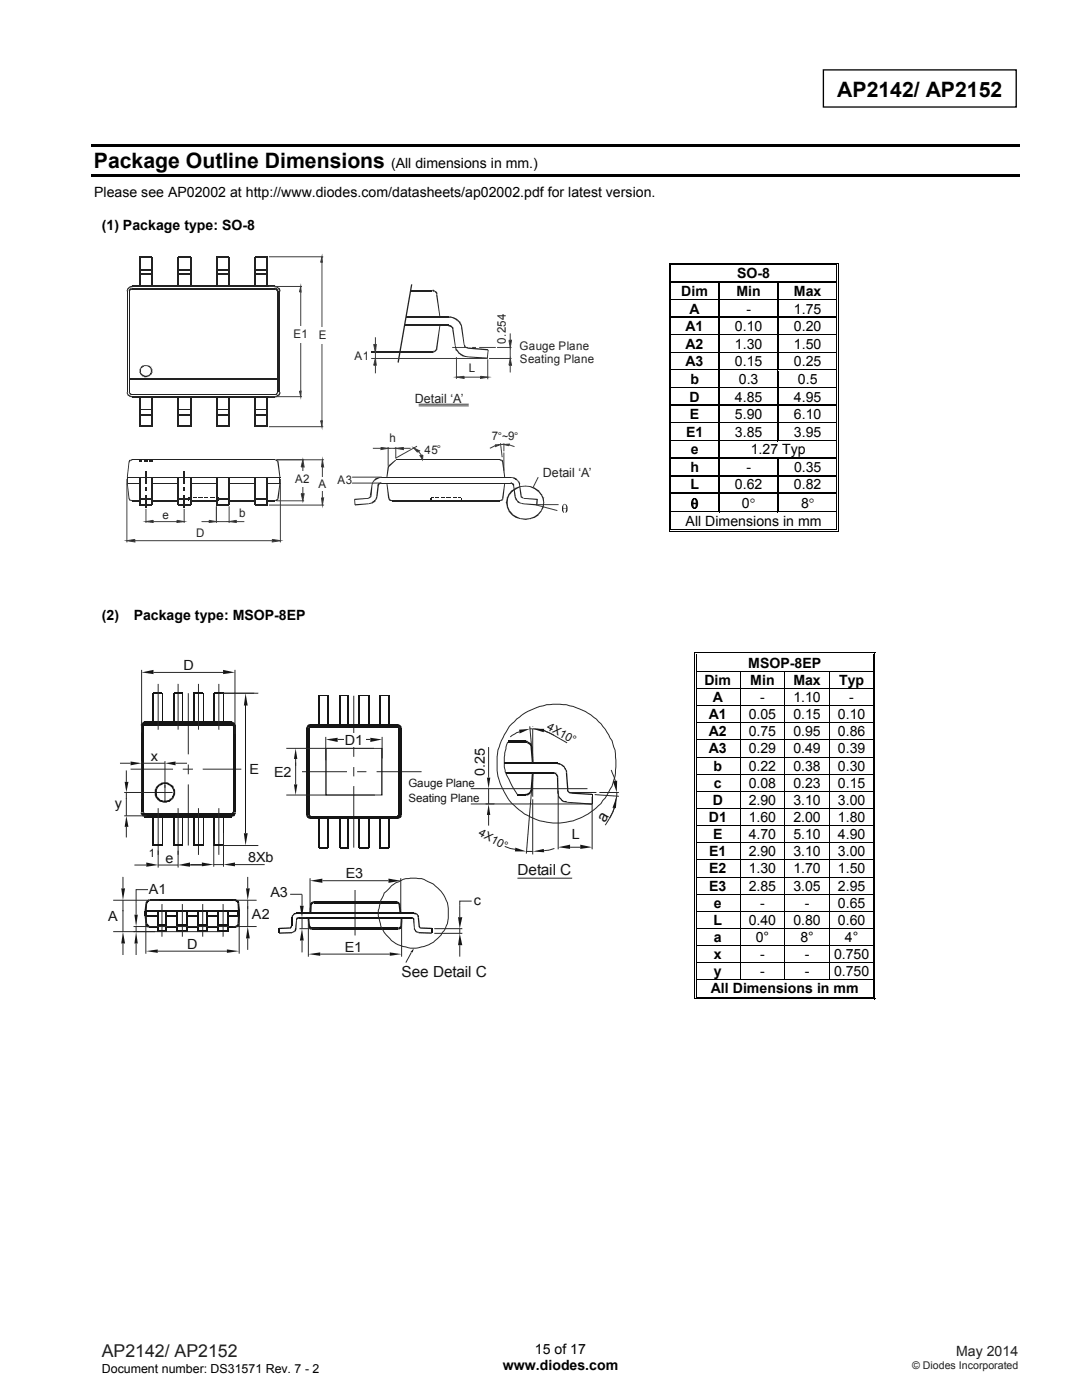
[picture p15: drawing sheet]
<svg xmlns="http://www.w3.org/2000/svg" width="216mm" height="279mm" viewBox="0 0 216 279" stroke-linecap="round" stroke-linejoin="round" font-family="sans-serif">
<defs><g id="words">
<g font-size="4.2">
<text x="167.1" y="19.3">AP2142/ AP2152</text>
<text x="18.7" y="33.6">Package Outline Dimensions</text>
</g>
<text font-size="3.5" fill="#231f20" x="20.3" y="270.9">AP2142/ AP2152</text>
<g font-size="3" fill="#131516">
<text x="120.7" y="164.3" transform="rotate(-58 120.7 164.3)">a</text>
<text x="103.3" y="174.7">Detail C</text>
<text x="80.1" y="195">See Detail C</text>
</g>
<g font-size="2.8">
<text x="78" y="33.6">(All dimensions in mm.)</text>
<text x="18.8" y="39.3">Please see AP02002 at http://www.diodes.com/datasheets/ap02002.pdf for latest version.</text>
<text x="20.3" y="45.8">(1) Package type: SO-8</text>
<text x="135.9" y="59.1">Dim</text>
<text x="147" y="59.1">Min</text>
<text x="147.1" y="55.6">SO-8</text>
<text x="158.4" y="59.1">Max</text>
<text x="137.6" y="62.6">A</text>
<text x="148.9" y="62.6">-</text>
<text x="158.4" y="62.6">1.75</text>
<text x="136.8" y="66.1">A1</text>
<text x="136.8" y="69.6">A2</text>
<text x="146.6" y="66.1">0.10</text>
<text x="146.6" y="69.6">1.30</text>
<text x="158.4" y="66.1">0.20</text>
<text x="158.4" y="69.6">1.50</text>
<text x="136.8" y="73.1">A3</text>
<text x="137.8" y="76.6">b</text>
<text x="146.6" y="73.1">0.15</text>
<text x="147.4" y="76.6">0.3</text>
<text x="158.4" y="73.1">0.25</text>
<text x="159.2" y="76.6">0.5</text>
<text x="137.6" y="80.1">D</text>
<text x="137.7" y="83.7">E</text>
<text x="146.6" y="80.1">4.85</text>
<text x="146.6" y="83.7">5.90</text>
<text x="158.4" y="80.1">4.95</text>
<text x="158.4" y="83.7">6.10</text>
<text x="136.9" y="87.2">E1</text>
<text x="146.6" y="87.2">3.85</text>
<text x="158.4" y="87.2">3.95</text>
<text x="137.8" y="94.2">h</text>
<text x="137.8" y="90.7">e</text>
<text x="148.9" y="94.2">-</text>
<text x="149.8" y="90.7">1.27 Typ</text>
<text x="158.4" y="94.2">0.35</text>
<text x="137.8" y="97.7">L</text>
<text x="137.9" y="101.4">θ</text>
<text x="146.6" y="97.7">0.62</text>
<text x="148" y="101.4">0°</text>
<text x="158.4" y="97.7">0.82</text>
<text x="159.8" y="101.4">8°</text>
<text x="136.8" y="104.9">All Dimensions in mm</text>
<text x="20.3" y="123.7">(2)</text>
<text x="26.7" y="123.7">Package type: MSOP-8EP</text>
<text x="140.6" y="136.7">Dim</text>
<text x="149.3" y="133.3">MSOP-8EP</text>
<text x="149.7" y="136.7">Min</text>
<text x="158.3" y="136.7">Max</text>
<text x="167.4" y="136.7">Typ</text>
<text x="141.4" y="143.5">A1</text>
<text x="142.2" y="140.1">A</text>
<text x="149.4" y="143.5">0.05</text>
<text x="151.7" y="140.1">-</text>
<text x="158.3" y="143.5">0.15</text>
<text x="158.3" y="140.1">1.10</text>
<text x="167.2" y="143.5">0.10</text>
<text x="169.5" y="140.1">-</text>
<text x="141.4" y="146.9">A2</text>
<text x="149.4" y="146.9">0.75</text>
<text x="158.3" y="146.9">0.95</text>
<text x="167.2" y="146.9">0.86</text>
<text x="141.4" y="150.4">A3</text>
<text x="142.4" y="153.8">b</text>
<text x="149.4" y="153.8">0.22</text>
<text x="149.4" y="150.4">0.29</text>
<text x="158.3" y="153.8">0.38</text>
<text x="158.3" y="150.4">0.49</text>
<text x="167.2" y="153.8">0.30</text>
<text x="167.2" y="150.4">0.39</text>
<text x="142.2" y="160.6">D</text>
<text x="142.5" y="157.2">c</text>
<text x="149.4" y="160.6">2.90</text>
<text x="149.4" y="157.2">0.08</text>
<text x="158.3" y="160.6">3.10</text>
<text x="158.3" y="157.2">0.23</text>
<text x="167.2" y="160.6">3.00</text>
<text x="167.2" y="157.2">0.15</text>
<text x="141.4" y="164">D1</text>
<text x="142.3" y="167.5">E</text>
<text x="149.4" y="167.5">4.70</text>
<text x="149.4" y="164">1.60</text>
<text x="158.3" y="164">2.00</text>
<text x="158.3" y="167.5">5.10</text>
<text x="167.2" y="164">1.80</text>
<text x="167.2" y="167.5">4.90</text>
<text x="141.5" y="170.9">E1</text>
<text x="149.4" y="170.9">2.90</text>
<text x="158.3" y="170.9">3.10</text>
<text x="167.2" y="170.9">3.00</text>
<text x="141.5" y="174.3">E2</text>
<text x="141.5" y="177.7">E3</text>
<text x="149.4" y="174.3">1.30</text>
<text x="149.4" y="177.7">2.85</text>
<text x="158.3" y="174.3">1.70</text>
<text x="158.3" y="177.7">3.05</text>
<text x="167.2" y="174.3">1.50</text>
<text x="167.2" y="177.7">2.95</text>
<text x="142.4" y="184.6">L</text>
<text x="142.5" y="181.2">e</text>
<text x="149.4" y="184.6">0.40</text>
<text x="151.7" y="181.2">-</text>
<text x="158.3" y="184.6">0.80</text>
<text x="160.6" y="181.2">-</text>
<text x="167.2" y="184.6">0.60</text>
<text x="167.2" y="181.2">0.65</text>
<text x="142.5" y="188">a</text>
<text x="142.5" y="191.4">x</text>
<text x="150.8" y="188">0°</text>
<text x="151.7" y="191.4">-</text>
<text x="159.7" y="188">8°</text>
<text x="160.6" y="191.4">-</text>
<text x="166.4" y="191.4">0.750</text>
<text x="168.6" y="188">4°</text>
<text x="142.5" y="194.8">y</text>
<text x="151.7" y="194.8">-</text>
<text x="160.6" y="194.8">-</text>
<text x="166.4" y="194.8">0.750</text>
<text x="141.9" y="198.3">All Dimensions in mm</text>
<text x="100.3" y="273.5">www.diodes.com</text>
<text x="106.7" y="270.2">15 of 17</text>
</g>
<g font-size="2.8" fill="#131516">
<text x="36.6" y="133.7">D</text>
<text x="68.8" y="148.7">D1</text>
<text x="30.1" y="151.9">x</text>
<text x="49.8" y="154.5">E</text>
<text x="54.7" y="155">E2</text>
<text x="96.7" y="154.9" transform="rotate(-90 96.7 154.9)">0.25</text>
<text x="22.9" y="161.2">y</text>
<text x="114.1" y="167.5">L</text>
<text x="33" y="172.3">e</text>
<text x="49.5" y="172.1">8Xb</text>
<text x="29.7" y="178.4">A1</text>
<text x="54" y="179.1">A3</text>
<text x="69" y="175.3">E3</text>
<text x="21.6" y="183.9">A</text>
<text x="50.3" y="183.5">A2</text>
<text x="94.5" y="180.7">c</text>
<text x="37.3" y="189.4">D</text>
<text x="68.8" y="190">E1</text>
</g>
<text font-size="2.8" fill="#231f20" x="190.8" y="270.6">May 2014</text>
<g font-size="2.5" fill="#202326">
<text x="82.8" y="80.4">Detail ‘A’</text>
<text x="108.3" y="95.2">Detail ‘A’</text>
</g>
<text font-size="2.5" x="20.3" y="274">Document number: DS31571 Rev. 7 - 2</text>
<g font-size="2.4" fill="#202326">
<text x="58.6" y="67.4">E1</text>
<text x="63.6" y="67.6">E</text>
<text x="70.8" y="71.9">A1</text>
<text x="101" y="68.6" transform="rotate(-90 101 68.6)">0.254</text>
<text x="103.7" y="69.8">Gauge Plane</text>
<text x="93.5" y="74.3">L</text>
<text x="103.8" y="72.4">Seating Plane</text>
<text x="77.7" y="88.3">h</text>
<text x="98.2" y="87.9">7</text>
<text x="84.7" y="90.7">45</text>
<text x="58.9" y="96.4">A2</text>
<text x="63.6" y="97.4">A</text>
<text x="67.4" y="96.7">A3</text>
<text x="32.4" y="103.5">e</text>
<text x="39.1" y="107.1">D</text>
<text x="47.8" y="103.1">b</text>
</g>
<g font-size="2.3" fill="#131516">
<text x="109" y="145.5" transform="rotate(29 109 145.5)">4X10°</text>
<text x="81.5" y="160.1">Seating Plane</text>
<text x="81.5" y="157">Gauge Plane</text>
<text x="95.4" y="166.7" transform="rotate(29 95.4 166.7)">4X10°</text>
<text x="29.7" y="170.9">1</text>
</g>
<g font-size="2.1" fill="#202326">
<text x="99.4" y="87.9">°~9°</text>
<text x="87.2" y="90.5">°</text>
</g>
<text font-size="2.1" fill="#231f20" x="182" y="273.2">© Diodes Incorporated</text>
</g></defs>
<path d="M164.3 13.9h38.5v7.5h-38.5z" fill="none" stroke="#000" stroke-width=".26"/>
<path d="M18.2 28.7h185.2v.6h-185.2zM18.2 34.8h185.2v.5h-185.2z" fill="#000"/>
<g fill="#fff">
<path d="M134 53h32.8v3.2h-32.8z"/>
<path d="M134.5 53h31.8v3.2h-31.8z"/>
</g>
<path d="M133.5 52.4h.1v.6h-.1zM133.5 52.4h.5v.2h-.5zM133.8 52.8h.2v.2h-.2zM133.8 52.8h.2v.1h-.2z" fill="#000"/>
<path d="M134 52.5h32.8M134 52.9h32.8" fill="none" stroke="#000" stroke-width=".2"/>
<path d="M134 52.9l32.8 .1z" fill="#fff"/>
<path d="M166.8 52.4h.5v.2h-.5zM166.8 52.8h.2v.2h-.2zM166.8 52.8h.2v.1h-.2zM167.1 52.4h.2v.6h-.2z" fill="#000"/>
<path d="M133.5 53v3.2M133.9 53v3.2M166.9 53v3.2M167.2 53v3.2" fill="none" stroke="#000" stroke-width=".2"/>
<g fill="#fff">
<path d="M134 56.5h9.4v3.2h-9.4z"/>
<path d="M134.5 56.5h8.2v3.2h-8.2z"/>
<path d="M143.6 56.5h11.6v3.2h-11.6z"/>
<path d="M144.3 56.5h10.2v3.2h-10.2z"/>
<path d="M155.4 56.5h11.4v3.2h-11.4z"/>
<path d="M156 56.5h10.3v3.2h-10.3z"/>
</g>
<path d="M133.5 56.2h.1v.3h-.1zM133.8 56.2h.2v.3h-.2z" fill="#000"/>
<path d="M134 56.3h9.4" fill="none" stroke="#000" stroke-width=".25"/>
<path d="M134 56.5h9.4z" fill="#fff"/>
<path d="M143.4 56.2h.2v.3h-.2z" fill="#000"/>
<path d="M143.6 56.3h11.6" fill="none" stroke="#000" stroke-width=".25"/>
<path d="M143.6 56.5h11.6z" fill="#fff"/>
<path d="M155.2 56.2h.2v.3h-.2z" fill="#000"/>
<path d="M155.4 56.3h11.4" fill="none" stroke="#000" stroke-width=".25"/>
<path d="M155.4 56.5h11.4z" fill="#fff"/>
<path d="M166.8 56.2h.2v.3h-.2zM167.1 56.2h.2v.3h-.2z" fill="#000"/>
<path d="M133.5 56.5v3.2M133.9 56.5v3.2M166.9 56.5v3.2M167.2 56.5v3.2" fill="none" stroke="#000" stroke-width=".2"/>
<path d="M143.5 56.5v3.2M155.3 56.5v3.2" fill="none" stroke="#000" stroke-width=".25"/>
<g fill="#fff">
<path d="M134 60h9.4v3.2h-9.4z"/>
<path d="M134.5 60h8.2v3.2h-8.2z"/>
<path d="M143.6 60h11.6v3.2h-11.6z"/>
<path d="M144.3 60h10.2v3.2h-10.2z"/>
<path d="M155.4 60h11.4v3.2h-11.4z"/>
<path d="M156 60h10.3v3.2h-10.3z"/>
</g>
<path d="M133.5 59.7h.1v.3h-.1zM133.8 59.7h.2v.3h-.2z" fill="#000"/>
<path d="M134 59.9h9.4" fill="none" stroke="#000" stroke-width=".25"/>
<path d="M134 60h9.4z" fill="#fff"/>
<path d="M143.4 59.7h.2v.3h-.2z" fill="#000"/>
<path d="M143.6 59.9h11.6" fill="none" stroke="#000" stroke-width=".25"/>
<path d="M143.6 60h11.6z" fill="#fff"/>
<path d="M155.2 59.7h.2v.3h-.2z" fill="#000"/>
<path d="M155.4 59.9h11.4" fill="none" stroke="#000" stroke-width=".25"/>
<path d="M155.4 60h11.4z" fill="#fff"/>
<path d="M166.8 59.7h.2v.3h-.2zM167.1 59.7h.2v.3h-.2z" fill="#000"/>
<path d="M133.5 60v3.2M133.9 60v3.2M166.9 60v3.2M167.2 60v3.2" fill="none" stroke="#000" stroke-width=".2"/>
<path d="M143.5 60v3.2M155.3 60v3.2" fill="none" stroke="#000" stroke-width=".25"/>
<g fill="#fff">
<path d="M134 63.5h9.4v3.2h-9.4z"/>
<path d="M134.5 63.5h8.2v3.2h-8.2z"/>
<path d="M143.6 63.5h11.6v3.2h-11.6z"/>
<path d="M144.3 63.5h10.2v3.2h-10.2z"/>
<path d="M155.4 63.5h11.4v3.2h-11.4z"/>
<path d="M156 63.5h10.3v3.2h-10.3z"/>
</g>
<path d="M133.5 63.2h.1v.3h-.1zM133.8 63.2h.2v.3h-.2z" fill="#000"/>
<path d="M134 63.4h9.4" fill="none" stroke="#000" stroke-width=".25"/>
<path d="M134 63.5h9.4z" fill="#fff"/>
<path d="M143.4 63.2h.2v.3h-.2z" fill="#000"/>
<path d="M143.6 63.4h11.6" fill="none" stroke="#000" stroke-width=".25"/>
<path d="M143.6 63.5h11.6z" fill="#fff"/>
<path d="M155.2 63.2h.2v.3h-.2z" fill="#000"/>
<path d="M155.4 63.4h11.4" fill="none" stroke="#000" stroke-width=".25"/>
<path d="M155.4 63.5h11.4z" fill="#fff"/>
<path d="M166.8 63.2h.2v.3h-.2zM167.1 63.2h.2v.3h-.2z" fill="#000"/>
<path d="M133.5 63.5v3.2M133.9 63.5v3.2M166.9 63.5v3.2M167.2 63.5v3.2" fill="none" stroke="#000" stroke-width=".2"/>
<path d="M143.5 63.5v3.2M155.3 63.5v3.2" fill="none" stroke="#000" stroke-width=".25"/>
<g fill="#fff">
<path d="M134 67h9.4v3.3h-9.4z"/>
<path d="M134.5 67h8.2v3.3h-8.2z"/>
<path d="M143.6 67h11.6v3.3h-11.6z"/>
<path d="M144.3 67h10.2v3.3h-10.2z"/>
<path d="M155.4 67h11.4v3.3h-11.4z"/>
<path d="M156 67h10.3v3.3h-10.3z"/>
</g>
<path d="M133.5 66.7h.1v.3h-.1zM133.8 66.7h.2v.3h-.2z" fill="#000"/>
<path d="M134 66.9h9.4" fill="none" stroke="#000" stroke-width=".25"/>
<path d="M134 67h9.4z" fill="#fff"/>
<path d="M143.4 66.7h.2v.3h-.2z" fill="#000"/>
<path d="M143.6 66.9h11.6" fill="none" stroke="#000" stroke-width=".25"/>
<path d="M143.6 67h11.6z" fill="#fff"/>
<path d="M155.2 66.7h.2v.3h-.2z" fill="#000"/>
<path d="M155.4 66.9h11.4" fill="none" stroke="#000" stroke-width=".25"/>
<path d="M155.4 67h11.4z" fill="#fff"/>
<path d="M166.8 66.7h.2v.3h-.2zM167.1 66.7h.2v.3h-.2z" fill="#000"/>
<path d="M133.5 67v3.3M133.9 67v3.3M166.9 67v3.3M167.2 67v3.3" fill="none" stroke="#000" stroke-width=".2"/>
<path d="M143.5 67v3.3M155.3 67v3.3" fill="none" stroke="#000" stroke-width=".25"/>
<g fill="#fff">
<path d="M134 70.5h9.4v3.3h-9.4z"/>
<path d="M134.5 70.5h8.2v3.3h-8.2z"/>
<path d="M143.6 70.5h11.6v3.3h-11.6z"/>
<path d="M144.3 70.5h10.2v3.3h-10.2z"/>
<path d="M155.4 70.5h11.4v3.3h-11.4z"/>
<path d="M156 70.5h10.3v3.3h-10.3z"/>
</g>
<path d="M133.5 70.3h.1v.2h-.1zM133.8 70.3h.2v.2h-.2z" fill="#000"/>
<path d="M134 70.4h9.4" fill="none" stroke="#000" stroke-width=".25"/>
<path d="M134 70.5h9.4z" fill="#fff"/>
<path d="M143.4 70.3h.2v.2h-.2z" fill="#000"/>
<path d="M143.6 70.4h11.6" fill="none" stroke="#000" stroke-width=".25"/>
<path d="M143.6 70.5h11.6z" fill="#fff"/>
<path d="M155.2 70.3h.2v.2h-.2z" fill="#000"/>
<path d="M155.4 70.4h11.4" fill="none" stroke="#000" stroke-width=".25"/>
<path d="M155.4 70.5h11.4z" fill="#fff"/>
<path d="M166.8 70.3h.2v.2h-.2zM167.1 70.3h.2v.2h-.2z" fill="#000"/>
<path d="M133.5 70.5v3.3M133.9 70.5v3.3M166.9 70.5v3.3M167.2 70.5v3.3" fill="none" stroke="#000" stroke-width=".2"/>
<path d="M143.5 70.5v3.3M155.3 70.5v3.3" fill="none" stroke="#000" stroke-width=".25"/>
<g fill="#fff">
<path d="M134 74h9.4v3.3h-9.4z"/>
<path d="M134.5 74h8.2v3.3h-8.2z"/>
<path d="M143.6 74h11.6v3.3h-11.6z"/>
<path d="M144.3 74h10.2v3.3h-10.2z"/>
<path d="M155.4 74h11.4v3.3h-11.4z"/>
<path d="M156 74h10.3v3.3h-10.3z"/>
</g>
<path d="M133.5 73.8h.1v.2h-.1zM133.8 73.8h.2v.2h-.2z" fill="#000"/>
<path d="M134 73.9h9.4" fill="none" stroke="#000" stroke-width=".25"/>
<path d="M134 74h9.4z" fill="#fff"/>
<path d="M143.4 73.8h.2v.2h-.2z" fill="#000"/>
<path d="M143.6 73.9h11.6" fill="none" stroke="#000" stroke-width=".25"/>
<path d="M143.6 74h11.6z" fill="#fff"/>
<path d="M155.2 73.8h.2v.2h-.2z" fill="#000"/>
<path d="M155.4 73.9h11.4" fill="none" stroke="#000" stroke-width=".25"/>
<path d="M155.4 74h11.4z" fill="#fff"/>
<path d="M166.8 73.8h.2v.2h-.2zM167.1 73.8h.2v.2h-.2z" fill="#000"/>
<path d="M133.5 74v3.3M133.9 74v3.3M166.9 74v3.3M167.2 74v3.3" fill="none" stroke="#000" stroke-width=".2"/>
<path d="M143.5 74v3.3M155.3 74v3.3" fill="none" stroke="#000" stroke-width=".25"/>
<g fill="#fff">
<path d="M134 77.5h9.4v3.3h-9.4z"/>
<path d="M134.5 77.5h8.2v3.3h-8.2z"/>
<path d="M143.6 77.5h11.6v3.3h-11.6z"/>
<path d="M144.3 77.5h10.2v3.3h-10.2z"/>
<path d="M155.4 77.5h11.4v3.3h-11.4z"/>
<path d="M156 77.5h10.3v3.3h-10.3z"/>
</g>
<path d="M133.5 77.3h.1v.3h-.1zM133.8 77.3h.2v.3h-.2z" fill="#000"/>
<path d="M134 77.4h9.4" fill="none" stroke="#000" stroke-width=".25"/>
<path d="M134 77.5l9.4 .1z" fill="#fff"/>
<path d="M143.4 77.3h.2v.3h-.2z" fill="#000"/>
<path d="M143.6 77.4h11.6" fill="none" stroke="#000" stroke-width=".25"/>
<path d="M143.6 77.5l11.6 .1z" fill="#fff"/>
<path d="M155.2 77.3h.2v.3h-.2z" fill="#000"/>
<path d="M155.4 77.4h11.4" fill="none" stroke="#000" stroke-width=".25"/>
<path d="M155.4 77.5l11.4 .1z" fill="#fff"/>
<path d="M166.8 77.3h.2v.3h-.2zM167.1 77.3h.2v.3h-.2z" fill="#000"/>
<path d="M133.5 77.6v3.2M133.9 77.6v3.2M166.9 77.6v3.2M167.2 77.6v3.2" fill="none" stroke="#000" stroke-width=".2"/>
<path d="M143.5 77.6v3.2M155.3 77.6v3.2" fill="none" stroke="#000" stroke-width=".25"/>
<g fill="#fff">
<path d="M134 81h9.4v3.3h-9.4z"/>
<path d="M134.5 81h8.2v3.3h-8.2z"/>
<path d="M143.6 81h11.6v3.3h-11.6z"/>
<path d="M144.3 81h10.2v3.3h-10.2z"/>
<path d="M155.4 81h11.4v3.3h-11.4z"/>
<path d="M156 81h10.3v3.3h-10.3z"/>
</g>
<path d="M133.5 80.8h.1v.3h-.1zM133.8 80.8h.2v.3h-.2z" fill="#000"/>
<path d="M134 80.9h9.4" fill="none" stroke="#000" stroke-width=".25"/>
<path d="M134 81l9.4 .1z" fill="#fff"/>
<path d="M143.4 80.8h.2v.3h-.2z" fill="#000"/>
<path d="M143.6 80.9h11.6" fill="none" stroke="#000" stroke-width=".25"/>
<path d="M143.6 81l11.6 .1z" fill="#fff"/>
<path d="M155.2 80.8h.2v.3h-.2z" fill="#000"/>
<path d="M155.4 80.9h11.4" fill="none" stroke="#000" stroke-width=".25"/>
<path d="M155.4 81l11.4 .1z" fill="#fff"/>
<path d="M166.8 80.8h.2v.3h-.2zM167.1 80.8h.2v.3h-.2z" fill="#000"/>
<path d="M133.5 81.1v3.2M133.9 81.1v3.2M166.9 81.1v3.2M167.2 81.1v3.2" fill="none" stroke="#000" stroke-width=".2"/>
<path d="M143.5 81.1v3.2M155.3 81.1v3.2" fill="none" stroke="#000" stroke-width=".25"/>
<g fill="#fff">
<path d="M134 84.6h9.4v3.2h-9.4z"/>
<path d="M134.5 84.6h8.2v3.2h-8.2z"/>
<path d="M143.6 84.6h11.6v3.2h-11.6z"/>
<path d="M144.3 84.6h10.2v3.2h-10.2z"/>
<path d="M155.4 84.6h11.4v3.2h-11.4z"/>
<path d="M156 84.6h10.3v3.2h-10.3z"/>
</g>
<path d="M133.5 84.3h.1v.3h-.1zM133.8 84.3h.2v.3h-.2z" fill="#000"/>
<path d="M134 84.4h9.4" fill="none" stroke="#000" stroke-width=".25"/>
<path d="M134 84.5l9.4 .1z" fill="#fff"/>
<path d="M143.4 84.3h.2v.3h-.2z" fill="#000"/>
<path d="M143.6 84.4h11.6" fill="none" stroke="#000" stroke-width=".25"/>
<path d="M143.6 84.5l11.6 .1z" fill="#fff"/>
<path d="M155.2 84.3h.2v.3h-.2z" fill="#000"/>
<path d="M155.4 84.4h11.4" fill="none" stroke="#000" stroke-width=".25"/>
<path d="M155.4 84.5l11.4 .1z" fill="#fff"/>
<path d="M166.8 84.3h.2v.3h-.2zM167.1 84.3h.2v.3h-.2z" fill="#000"/>
<path d="M133.5 84.6v3.2M133.9 84.6v3.2M166.9 84.6v3.2M167.2 84.6v3.2" fill="none" stroke="#000" stroke-width=".2"/>
<path d="M143.5 84.6v3.2M155.3 84.6v3.2" fill="none" stroke="#000" stroke-width=".25"/>
<g fill="#fff">
<path d="M134 88.1h9.4v3.2h-9.4z"/>
<path d="M134.5 88.1h8.2v3.2h-8.2z"/>
<path d="M143.6 88.1h23.2v3.2h-23.2z"/>
<path d="M144.3 88.1h22v3.2h-22z"/>
</g>
<path d="M133.5 87.8h.1v.3h-.1zM133.8 87.8h.2v.3h-.2z" fill="#000"/>
<path d="M134 87.9h9.4" fill="none" stroke="#000" stroke-width=".25"/>
<path d="M134 88.1h9.4z" fill="#fff"/>
<path d="M143.4 87.8h.2v.3h-.2z" fill="#000"/>
<path d="M143.6 87.9h11.6" fill="none" stroke="#000" stroke-width=".25"/>
<path d="M143.6 88.1h11.8z" fill="#fff"/>
<path d="M155.2 87.9h11.6" fill="none" stroke="#000" stroke-width=".25"/>
<path d="M155.4 88.1h11.4z" fill="#fff"/>
<g fill="#000">
<path d="M133.5 91.3h.1v.3h-.1zM133.5 94.8h.1v.3h-.1zM133.5 98.3h.1v.3h-.1zM133.8 91.3h.2v.3h-.2zM133.8 94.8h.2v.3h-.2zM133.8 98.3h.2v.3h-.2zM143.4 91.3h.2v.3h-.2zM143.4 94.8h.2v.3h-.2zM143.4 98.3h.2v.3h-.2zM155.2 91.3h.2v.3h-.2zM155.2 94.8h.2v.3h-.2zM155.2 98.3h.2v.3h-.2z"/>
<path d="M166.8 87.8h.2v.3h-.2zM166.8 91.3h.2v.3h-.2zM166.8 94.8h.2v.3h-.2zM166.8 98.3h.2v.3h-.2zM167.1 87.8h.2v.3h-.2zM167.1 91.3h.2v.3h-.2zM167.1 94.8h.2v.3h-.2zM167.1 98.3h.2v.3h-.2z"/>
</g>
<g fill="none" stroke="#000" stroke-width=".2">
<path d="M133.5 88.1v3.2M133.5 91.6v3.2M133.5 95.1v3.2M133.5 98.6v3.5M133.9 88.1v3.2M133.9 91.6v3.2M133.9 95.1v3.2M133.9 98.6v3.5M166.9 88.1v3.2M166.9 91.6v3.2M166.9 95.1v3.2M166.9 98.6v3.5"/>
<path d="M167.2 88.1v3.2M167.2 91.6v3.2M167.2 95.1v3.2M167.2 98.6v3.5"/>
</g>
<g fill="none" stroke="#000" stroke-width=".25">
<path d="M134 91.4h9.4M134 95h9.4M134 98.5h9.4M143.5 88.1v3.2M143.5 91.6v3.2M143.5 95.1v3.2M143.5 98.6v3.5M143.6 91.4h11.6M143.6 95h11.6M143.6 98.5h11.6M155.3 91.6v3.2M155.3 95.1v3.2"/>
<path d="M155.3 98.6v3.5M155.4 91.4h11.4M155.4 95h11.4M155.4 98.5h11.4"/>
</g>
<g fill="#fff">
<path d="M134 102.3h32.8v3.3h-32.8z"/>
<path d="M134.5 102.3h31.8v3.3h-31.8z"/>
</g>
<path d="M133.5 102.1h.1v.2h-.1zM133.8 102.1h.2v.2h-.2z" fill="#000"/>
<path d="M134 102.2h9.4" fill="none" stroke="#000" stroke-width=".25"/>
<path d="M134 102.3h9.6z" fill="#fff"/>
<path d="M143.4 102.2h11.8" fill="none" stroke="#000" stroke-width=".25"/>
<path d="M143.6 102.3h11.8z" fill="#fff"/>
<path d="M155.2 102.2h11.6" fill="none" stroke="#000" stroke-width=".25"/>
<path d="M155.4 102.3h11.4z" fill="#fff"/>
<path d="M133.5 105.9h.5v.2h-.5zM133.8 105.6h.2v.1h-.2zM166.8 102.1h.2v.2h-.2zM166.8 105.9h.5v.2h-.5zM166.8 105.6h.2v.1h-.2zM167.1 102.1h.2v.2h-.2zM167.1 105.6h.2v.5h-.2z" fill="#000"/>
<path d="M133.5 102.3v3.8M133.9 102.3v3.3M134 106h32.8M134 105.7h32.8M166.9 102.3v3.3M167.2 102.3v3.3" fill="none" stroke="#000" stroke-width=".2"/>
<g fill="#fff">
<path d="M139 130.7h35.1v3.2h-35.1z"/>
<path d="M139.5 130.7h34.2v3.2h-34.2z"/>
</g>
<path d="M138.5 130.1h.2v.6h-.2zM138.5 130.1h.5v.2h-.5zM138.9 130.5h.1v.2h-.1zM138.9 130.5h.1v.1h-.1z" fill="#000"/>
<path d="M139 130.2h35.2M139 130.6h35.2" fill="none" stroke="#000" stroke-width=".2"/>
<path d="M139 130.6l35.2 .1z" fill="#fff"/>
<path d="M174.2 130.1h.5v.2h-.5zM174.2 130.5h.1v.2h-.1zM174.2 130.5h.1v.1h-.1zM174.5 130.1h.2v.6h-.2z" fill="#000"/>
<path d="M138.6 130.7v3.2M139 130.7v3.2M174.2 130.7v3.2M174.6 130.7v3.2" fill="none" stroke="#000" stroke-width=".2"/>
<g fill="#fff">
<path d="M139 134.1h8.6v3.2h-8.6z"/>
<path d="M139.5 134.1h7.5v3.2h-7.5z"/>
<path d="M147.8 134.1h8.7v3.2h-8.7z"/>
<path d="M148.4 134.1h7.5v3.2h-7.5z"/>
<path d="M156.7 134.1h8.7v3.2h-8.7z"/>
<path d="M157.3 134.1h7.5v3.2h-7.5z"/>
</g>
<path d="M138.5 133.9h.2v.2h-.2zM138.9 133.9h.1v.2h-.1zM174.2 133.9h.1v.2h-.1zM174.5 133.9h.2v.2h-.2z" fill="#000"/>
<path d="M138.6 134.1v3.2M139 134.1v3.2M139 134h35.2M147.7 134.1v3.2M156.6 134.1v3.2M165.5 134.1v3.2M174.2 134.1v3.2M174.6 134.1v3.2" fill="none" stroke="#000" stroke-width=".2"/>
<g fill="#fff">
<path d="M139 137.5h8.6v3.2h-8.6z"/>
<path d="M139.5 137.5h7.5v3.2h-7.5z"/>
<path d="M147.8 137.5h8.7v3.2h-8.7z"/>
<path d="M148.4 137.5h7.5v3.2h-7.5z"/>
<path d="M156.7 137.5h8.7v3.2h-8.7z"/>
<path d="M157.3 137.5h7.5v3.2h-7.5z"/>
</g>
<g fill="#000">
<path d="M138.5 137.3h.2v.2h-.2zM138.9 137.3h.1v.2h-.1zM174.2 137.3h.1v.2h-.1zM174.5 137.3h.2v.2h-.2zM138.5 140.7h.2v.2h-.2zM138.5 144.2h.2v.1h-.2zM138.5 147.6h.2v.1h-.2zM138.5 151h.2v.2h-.2zM138.5 154.4h.2v.2h-.2zM138.5 157.8h.2v.2h-.2zM138.9 140.7h.1v.2h-.1zM138.9 144.2h.1v.1h-.1z"/>
<path d="M138.9 147.6h.1v.1h-.1zM138.9 151h.1v.2h-.1zM138.9 154.4h.1v.2h-.1zM138.9 157.8h.1v.2h-.1zM174.2 140.7h.1v.2h-.1zM174.2 144.2h.1v.1h-.1zM174.2 147.6h.1v.1h-.1zM174.2 151h.1v.2h-.1zM174.2 154.4h.1v.2h-.1zM174.2 157.8h.1v.2h-.1zM174.5 140.7h.2v.2h-.2zM174.5 144.2h.2v.1h-.2z"/>
<path d="M174.5 147.6h.2v.1h-.2zM174.5 151h.2v.2h-.2zM174.5 154.4h.2v.2h-.2zM174.5 157.8h.2v.2h-.2zM138.5 161.3h.2v.1h-.2zM138.9 161.3h.1v.1h-.1zM174.2 161.3h.1v.1h-.1zM174.5 161.3h.2v.1h-.2z"/>
</g>
<g fill="none" stroke="#000" stroke-width=".2">
<path d="M138.6 137.5v3.2M139 137.5v3.2M139 137.4h35.2M147.7 137.5v3.2M156.6 137.5v3.2M165.5 137.5v3.2M174.2 137.5v3.2M174.6 137.5v3.2M138.6 140.9v3.3M138.6 144.3v3.3M138.6 147.7v3.3M138.6 151.2v3.2"/>
<path d="M138.6 154.6v3.2M138.6 158v3.3M139 140.9v3.3M139 144.3v3.3M139 147.7v3.3M139 151.2v3.2M139 154.6v3.2M139 158v3.3M139 140.8h35.2M139 144.3h35.2M139 147.7h35.2M139 151.1h35.2"/>
<path d="M139 154.5h35.2M139 157.9h35.2M147.7 140.9v3.3M147.7 144.3v3.3M147.7 147.7v3.3M147.7 151.2v3.2M147.7 154.6v3.2M147.7 158v3.3M156.6 140.9v3.3M156.6 144.3v3.3M156.6 147.7v3.3M156.6 151.2v3.2"/>
<path d="M156.6 154.6v3.2M156.6 158v3.3M165.5 140.9v3.3M165.5 144.3v3.3M165.5 147.7v3.3M165.5 151.2v3.2M165.5 154.6v3.2M165.5 158v3.3M174.2 140.9v3.3M174.2 144.3v3.3M174.2 147.7v3.3M174.2 151.2v3.2"/>
<path d="M174.2 154.6v3.2M174.2 158v3.3M174.6 140.9v3.3M174.6 144.3v3.3M174.6 147.7v3.3M174.6 151.2v3.2M174.6 154.6v3.2M174.6 158v3.3M138.6 161.4v3.3M139 161.4v3.3M139 161.4h35.2M147.7 161.4v3.3"/>
<path d="M156.6 161.4v3.3M165.5 161.4v3.3M174.2 161.4v3.3M174.6 161.4v3.3"/>
</g>
<g fill="#fff">
<path d="M139 164.9h8.6v3.2h-8.6z"/>
<path d="M139.5 164.9h7.5v3.2h-7.5z"/>
<path d="M147.8 164.9h8.7v3.2h-8.7z"/>
<path d="M148.4 164.9h7.5v3.2h-7.5z"/>
<path d="M156.7 164.9h8.7v3.2h-8.7z"/>
<path d="M157.3 164.9h7.5v3.2h-7.5z"/>
</g>
<g fill="#000">
<path d="M138.5 164.7h.2v.2h-.2zM138.5 168.1h.2v.2h-.2zM138.5 171.5h.2v.2h-.2zM138.5 175h.2v.1h-.2zM138.9 164.7h.1v.2h-.1zM138.9 168.1h.1v.2h-.1zM138.9 171.5h.1v.2h-.1zM138.9 175h.1v.1h-.1zM174.2 164.7h.1v.2h-.1zM174.2 168.1h.1v.2h-.1zM174.2 171.5h.1v.2h-.1zM174.2 175h.1v.1h-.1z"/>
<path d="M174.5 164.7h.2v.2h-.2zM174.5 168.1h.2v.2h-.2zM174.5 171.5h.2v.2h-.2zM174.5 175h.2v.1h-.2z"/>
</g>
<g fill="none" stroke="#000" stroke-width=".2">
<path d="M138.6 164.9v3.2M138.6 168.3v3.2M138.6 171.7v3.3M138.6 175.1v3.3M139 164.9v3.2M139 168.3v3.2M139 171.7v3.3M139 175.1v3.3M139 164.8h35.2M139 168.2h35.2M139 171.6h35.2M139 175h35.2"/>
<path d="M147.7 164.9v3.2M147.7 168.3v3.2M147.7 171.7v3.3M147.7 175.1v3.3M156.6 164.9v3.2M156.6 168.3v3.2M156.6 171.7v3.3M156.6 175.1v3.3M165.5 164.9v3.2M165.5 168.3v3.2M165.5 171.7v3.3M165.5 175.1v3.3"/>
<path d="M174.2 164.9v3.2M174.2 168.3v3.2M174.2 171.7v3.3M174.2 175.1v3.3M174.6 164.9v3.2M174.6 168.3v3.2M174.6 171.7v3.3M174.6 175.1v3.3"/>
</g>
<g fill="#fff">
<path d="M139 178.6h8.6v3.2h-8.6z"/>
<path d="M139.5 178.6h7.5v3.2h-7.5z"/>
<path d="M147.8 178.6h8.7v3.2h-8.7z"/>
<path d="M148.4 178.6h7.5v3.2h-7.5z"/>
<path d="M156.7 178.6h8.7v3.2h-8.7z"/>
<path d="M157.3 178.6h7.5v3.2h-7.5z"/>
</g>
<path d="M138.5 178.4h.2v.1h-.2zM138.9 178.4h.1v.1h-.1zM174.2 178.4h.1v.1h-.1zM174.5 178.4h.2v.1h-.2z" fill="#000"/>
<path d="M138.6 178.5v3.3M139 178.5v3.3M139 178.5h35.2M147.7 178.5v3.3M156.6 178.5v3.3M165.5 178.5v3.3M174.2 178.5v3.3M174.6 178.5v3.3" fill="none" stroke="#000" stroke-width=".2"/>
<g fill="#fff">
<path d="M139 182h8.6v3.2h-8.6z"/>
<path d="M139.5 182h7.5v3.2h-7.5z"/>
<path d="M147.8 182h8.7v3.2h-8.7z"/>
<path d="M148.4 182h7.5v3.2h-7.5z"/>
<path d="M156.7 182h8.7v3.2h-8.7z"/>
<path d="M157.3 182h7.5v3.2h-7.5z"/>
</g>
<path d="M138.5 181.8h.2v.2h-.2zM138.9 181.8h.1v.2h-.1zM174.2 181.8h.1v.2h-.1zM174.5 181.8h.2v.2h-.2z" fill="#000"/>
<path d="M138.6 182v3.2M139 182v3.2M139 181.9h35.2M147.7 182v3.2M156.6 182v3.2M165.5 182v3.2M174.2 182v3.2M174.6 182v3.2" fill="none" stroke="#000" stroke-width=".2"/>
<g fill="#fff">
<path d="M139 185.4h8.6v3.2h-8.6z"/>
<path d="M139.5 185.4h7.5v3.2h-7.5z"/>
<path d="M147.8 185.4h8.7v3.2h-8.7z"/>
<path d="M148.4 185.4h7.5v3.2h-7.5z"/>
<path d="M156.7 185.4h8.7v3.2h-8.7z"/>
<path d="M157.3 185.4h7.5v3.2h-7.5z"/>
</g>
<path d="M138.5 185.2h.2v.2h-.2zM138.9 185.2h.1v.2h-.1zM174.2 185.2h.1v.2h-.1zM174.5 185.2h.2v.2h-.2z" fill="#000"/>
<path d="M138.6 185.4v3.2M139 185.4v3.2M139 185.3h35.2M147.7 185.4v3.2M156.6 185.4v3.2M165.5 185.4v3.2M174.2 185.4v3.2M174.6 185.4v3.2" fill="none" stroke="#000" stroke-width=".2"/>
<g fill="#fff">
<path d="M139 188.8h8.6v3.3h-8.6z"/>
<path d="M139.5 188.8h7.5v3.3h-7.5z"/>
<path d="M147.8 188.8h8.7v3.3h-8.7z"/>
<path d="M148.4 188.8h7.5v3.3h-7.5z"/>
<path d="M156.7 188.8h8.7v3.3h-8.7z"/>
<path d="M157.3 188.8h7.5v3.3h-7.5z"/>
</g>
<path d="M138.5 188.6h.2v.2h-.2zM138.9 188.6h.1v.2h-.1zM174.2 188.6h.1v.2h-.1zM174.5 188.6h.2v.2h-.2z" fill="#000"/>
<path d="M138.6 188.8v3.3M139 188.8v3.3M139 188.7h35.2M147.7 188.8v3.3M156.6 188.8v3.3M165.5 188.8v3.3M174.2 188.8v3.3M174.6 188.8v3.3" fill="none" stroke="#000" stroke-width=".2"/>
<g fill="#fff">
<path d="M139 192.2h8.6v3.3h-8.6z"/>
<path d="M139.5 192.2h7.5v3.3h-7.5z"/>
<path d="M147.8 192.2h8.7v3.3h-8.7z"/>
<path d="M148.4 192.2h7.5v3.3h-7.5z"/>
<path d="M156.7 192.2h8.7v3.3h-8.7z"/>
<path d="M157.3 192.2h7.5v3.3h-7.5z"/>
</g>
<g fill="#000">
<path d="M138.5 192.1h.2v.1h-.2zM138.5 195.5h.2v.2h-.2zM138.5 199.3h.5v.1h-.5zM138.9 192.1h.1v.1h-.1zM138.9 195.5h.1v.2h-.1zM138.9 198.9h.1v.2h-.1zM174.2 192.1h.1v.1h-.1zM174.2 195.5h.1v.2h-.1zM174.2 199.3h.5v.1h-.5zM174.2 198.9h.1v.2h-.1zM174.5 192.1h.2v.1h-.2zM174.5 195.5h.2v.2h-.2z"/>
<path d="M174.5 198.9h.2v.5h-.2z"/>
</g>
<g fill="none" stroke="#000" stroke-width=".2">
<path d="M138.6 192.2v3.3M138.6 195.7v3.7M139 192.2v3.3M139 195.7v3.2M139 192.2h35.2M139 195.6h35.2M139 199.3h35.2M139 199h35.2M147.7 192.2v3.3M156.6 192.2v3.3M165.5 192.2v3.3M174.2 192.2v3.3"/>
<path d="M174.2 195.7v3.2M174.6 192.2v3.3M174.6 195.7v3.2"/>
</g>
<path d="M26.4 57.2h28.4" fill="none" stroke="#202326" stroke-width=".34"/>
<path d="M26.4 57.6h28.4M25.8 75.6h29.6M26.4 79.2h28.4" fill="none" stroke="#202326" stroke-width=".25"/>
<path d="M26.4 78.7h28.4" fill="none" stroke="#202326" stroke-width=".2"/>
<g fill="#202326">
<path d="M25.7 78.2l.2 .1-.2 .1zM25.7 78.4l.1-.1zM25.7 78.4l.2-.1 .1 .2-.2 .1zM26 78.4l.2 .2-.2 .1h-.2zM26.1 78.7l-.1 .1zM26.2 78.6l.1 .1-.3 .1zM26.2 78.8v-.1zM26.2 78.7h.2v.1h-.2z" fill-rule="evenodd"/>
<path d="M25.3 78.2h.2l-.2 .3zM25.4 78.4l-.1 .1zM25.3 78.5l.2-.1 .1 .3h-.2zM25.4 78.8l.2-.1 .2 .1-.2 .2zM25.7 78.9l-.1 .1zM25.7 78.8l.2 .1-.1 .3-.1-.2zM25.9 78.9l.3 .1-.1 .2h-.3zM26.1 79.2h.1zM26.2 79l.2 .1v.2l-.2-.1z" fill-rule="evenodd"/>
</g>
<path d="M25.4 58.2v20M55.9 58.2v20M26.4 91.8h28.4" fill="none" stroke="#202326" stroke-width=".2"/>
<g fill="none" stroke="#202326" stroke-width=".25">
<path d="M27.9 51.3h2.4M30.4 51.2v6M35.5 51.2v6M35.6 51.3h2.4M43.2 51.3h2.5M43.2 51.2v6M50.9 51.3h2.5M53.4 51.2v6M30.4 79.2v6M35.5 79.2v6M43.2 79.2v6M53.4 79.2v6"/>
<path d="M35.6 85.1h2.4M43.2 85.1h2.5M50.9 85.1h2.5"/>
</g>
<path d="M27.9 51.2v6M38 51.2v6M45.7 51.2v6M50.9 51.2v6M27.9 79.2v6M38 79.2v6M45.7 79.2v6M50.9 79.2v6" fill="none" stroke="#202326" stroke-width=".34"/>
<g fill="#202326">
<path d="M27.9 91.9h.4v.3h-.4z"/>
<path d="M28.8 91.9h.7v.3h-.7z"/>
<path d="M29.9 91.9h.4v.3h-.4z"/>
</g>
<path d="M25.3 96.4h2.6M25.3 95.3h30.6M30.3 96.4h5.3M38 96.4h5.2M45.7 96.4h5.2M53.4 96.4h2.5" fill="none" stroke="#202326" stroke-width=".2"/>
<path d="M26.4 99.8h1.5v.2h-1.5z" fill="#202326"/>
<path d="M30.3 99.9h5.3M38 99.9h5.2M45.7 99.9h5.2" fill="none" stroke="#202326" stroke-width=".25"/>
<path d="M53.4 99.8h1.4v.2h-1.4z" fill="#202326"/>
<path d="M54.8 99.8h.2l-.2 .2zM55 99.8l.2-.1 .1 .2zM55.2 99.9h.1zM55.1 99.8l.2-.2 .1 .3h-.1zM55.4 99.7v.2zM55.4 99.5l.1 .1-.1 .2-.1-.1zM55.4 99.6h.1zM55.4 99.4l.2 .1-.1 .1z" fill-rule="evenodd" fill="#202326"/>
<path d="M30.4 95.2v5.6M35.5 95.2v5.6M43.2 95.2v5.6M50.9 95.2v5.6M53.4 95.2v5.6M27.9 100.8h2.4M35.6 100.8h2.4M43.2 100.8h2.5M50.9 100.8h2.5" fill="none" stroke="#202326" stroke-width=".25"/>
<path d="M27.9 95.2v5.6M38 95.2v5.6M45.7 95.2v5.6" fill="none" stroke="#202326" stroke-width=".34"/>
<g fill="#202326">
<path d="M55.8 95.2h.1v1.2h-.1z"/>
<path d="M25.3 95.2h.2v1.2h-.2z"/>
</g>
<g fill="#202326">
<path d="M25.7 92.3h.1l-.3 3-.2-.1z" fill-rule="evenodd"/>
<path d="M26.2 91.7l.2 .1-.2 .1zM26 91.8l.2 .1zM25.9 91.8h.1zM25.9 91.8l.2 .1-.2 .2zM25.8 91.8l.2 .2-.2 .2zM25.7 92.1h.1zM25.7 92.1h.2l-.1 .3z" fill-rule="evenodd"/>
<path d="M25.3 96.4h.2l.3 3-.1 .1z" fill-rule="evenodd"/>
<path d="M25.7 99.5l.1-.1 .1 .1-.2 .1zM25.7 99.6h.1zM25.7 99.6h.3l-.2 .2zM25.8 99.7v.2zM25.9 99.6l.2 .2-.2 .1zM26 99.9h-.1zM26.1 99.8h.1l-.2 .1zM26.2 99.8h.2l-.1 .2z" fill-rule="evenodd"/>
<path d="M55.4 92.3h.2l.3 2.9-.1 .1z" fill-rule="evenodd"/>
<path d="M55.4 92.2l.1-.2 .1 .3-.2 .1zM55.4 92.1l.1-.1zM55.3 92h.2l-.1 .2zM55.4 91.8v.1zM55.1 91.9l.2-.1h.1l-.1 .3zM55.2 91.8h.1zM55.1 91.8h.2l-.1 .1h-.2zM55 91.7l.1 .1zM54.8 91.7h.2v.2z" fill-rule="evenodd"/>
<path d="M55.8 96.4h.1l-.3 3.1-.2-.1z" fill-rule="evenodd"/>
</g>
<path d="M76 96.4h25.9M76 95.3h25.9M79 91.8h20.7" fill="none" stroke="#202326" stroke-width=".2"/>
<path d="M78.2 99.9h21.5" fill="none" stroke="#202326" stroke-width=".25"/>
<g fill="#202326">
<path d="M86 99.3h.5v.2h-.5z"/>
<path d="M86.8 99.3h.8v.2h-.8z"/>
<path d="M88 99.3h.8v.2h-.8z"/>
<path d="M89.1 99.3h.9v.2h-.9z"/>
<path d="M90.3 99.3h.8v.2h-.8z"/>
<path d="M91.4 99.3h.6v.2h-.6z"/>
</g>
<g fill="#202326">
<path d="M77.4 99.5l.3-.1 .1 .1-.3 .1zM77.5 99.6h.2zM77.5 99.6l.3-.1v.2l-.2 .1zM77.6 99.8l.2-.1-.1 .2zM77.8 99.6l.2 .2-.2 .1zM77.9 99.7l.1 .1v.1h-.2zM78 99.8h.2v.2l-.2-.1z" fill-rule="evenodd"/>
<path d="M99.7 99.8h.2v.1l-.1 .1zM99.9 99.8l.1-.1 .1 .2zM100.1 99.9h.1zM100.1 99.6l.2 .3h-.1l-.2-.1zM100.2 99.7l.1 .2zM100.1 99.6h.3l-.1 .2zM100.2 99.4l.3 .1-.1 .1z" fill-rule="evenodd"/>
<path d="M77.4 93.1l.2 .1-.3 2.1-.2-.1z" fill-rule="evenodd"/>
<path d="M100.2 92.3h.3l.3 2.9-.2 .1z" fill-rule="evenodd"/>
<path d="M100.2 92.1l.3 .2-.3 .1zM100.3 92.1l.1-.1zM100.3 91.8l.1 .2-.2 .2-.1-.2zM100.3 91.8l-.1 .1zM100 91.9l.2-.1h.1l-.2 .3zM99.9 91.8h.2l-.1 .1h-.1zM99.8 91.7h.1v.2l-.2-.1z" fill-rule="evenodd"/>
<path d="M100.6 96.4h.2l-.3 3.1-.3-.1z" fill-rule="evenodd"/>
<path d="M102.4 96.9h.2l.3 2.1-.2 .1z" fill-rule="evenodd"/>
</g>
<path d="M101.9 96.4l.3 .1 .3 .4" fill="none" stroke="#323f46" stroke-width=".2"/>
<g fill="#202326">
<path d="M102.3 96.8h.3v.1l-.2 .1zM102.5 96.8l.1-.1zM102.2 96.7l.3-.2 .1 .2-.3 .1zM102.4 96.5l-.1 .1zM102.2 96.6l.1-.2 .1 .1-.2 .2zM102.1 96.3l.1 .1v.2l-.2-.1zM101.9 96.3h.2l-.1 .2z" fill-rule="evenodd"/>
<path d="M103.5 96.4h.3v.4h-.2zM103.6 96.4h.2zM103.3 96.2l.3-.1 .2 .3h-.3zM103.5 96l.1 .1h-.2zM103.2 95.9l.1-.1 .2 .2-.2 .2zM103.2 95.8l.1-.1zM103 95.5l.3 .2-.1 .2-.4-.2zM102.9 95.6l.1-.1zM102.7 95.3l.3 .2-.1 .2-.3-.1zM102.7 95.3l-.1 .1zM102.3 95.2l.4 .1-.1 .3-.4-.2zM101.9 95.2h.3v.2h-.3z" fill-rule="evenodd"/>
<path d="M103.6 96.8h.2l.3 2.1-.3 .1z" fill-rule="evenodd"/>
</g>
<path d="M104.4 100.7h2.7" fill="none" stroke="#202326" stroke-width=".42"/>
<path d="M104.5 99.6h2.7" fill="none" stroke="#202326" stroke-width=".4"/>
<g fill="#202326">
<path d="M103.8 99l.3-.1 .1 .2-.3 .1zM103.9 99.2l.1-.1zM103.9 99.2l.3-.2 .1 .3-.2 .1zM104.2 99.3l-.1 .1zM104.3 99.2v.3l-.2-.1zM104.3 99.5l.1-.1zM104.4 99.3l.1 .1-.1 .1z" fill-rule="evenodd"/>
<path d="M102.7 99.1l.2-.1 .1 .4h-.3zM102.7 99.5l.3-.1 .2 .2-.3 .2zM102.9 99.8l.1-.1zM102.9 99.8l.3-.2 .1 .3-.1 .1zM103.3 99.9l.2 .2-.2 .2-.1-.3zM103.3 100.3l.1-.1zM103.5 100l.3 .3-.1 .2-.4-.2zM103.7 100.5l.1-.1zM103.8 100.3l.3 .1-.1 .1h-.2zM104.1 100.4l.3 .1v.1l-.3-.1z" fill-rule="evenodd"/>
<path d="M107.1 99.6h.2l-.1 1.2h-.2z" fill-rule="evenodd"/>
<path d="M77.1 96.4h.2l.4 3-.3 .1z" fill-rule="evenodd"/>
<path d="M75.3 96.9h.3l-.3 2.2-.2-.1z" fill-rule="evenodd"/>
<path d="M75.9 96.3l.1 .2zM75.8 96.3l.1 .1zM75.7 96.4l.1-.1 .2 .2-.2 .1zM75.7 96.4l.1 .1zM75.5 96.5l.2-.1 .1 .2-.1 .1zM75.5 96.5l.1 .1zM75.5 96.5l.2 .2-.1 .1-.2-.1zM75.4 96.7l.1 .1zM75.4 96.7l.2 .1-.1 .2-.2-.1z" fill-rule="evenodd"/>
<path d="M75.9 96.3l.1 .2zM75.8 96.3l.1 .1zM75.7 96.4l.1-.1 .2 .2-.2 .1zM75.7 96.4l.1 .1zM75.5 96.5l.2-.1 .1 .2-.1 .1zM75.5 96.5l.1 .1zM75.5 96.5l.2 .2-.1 .1-.2-.1zM75.4 96.7l.1 .1zM75.4 96.7l.2 .1-.1 .2-.2-.1z" fill-rule="evenodd"/>
<path d="M75.7 95.2h.3v.2h-.3zM75.3 95.3l.4-.1 .1 .2-.4 .2zM74.9 95.5l.4-.2 .1 .3-.3 .1zM74.9 95.5l.1 .1zM74.7 95.7l.2-.2 .2 .2-.3 .2zM74.7 95.7v.1zM74.4 96l.3-.2 .1 .1-.2 .3zM74.4 96l.1 .1zM74.4 96.1l.2 .1-.2 .2h-.2zM74.2 96.4h.2l-.1 .4h-.2z" fill-rule="evenodd"/>
<path d="M74.1 96.8h.2l-.2 2.2-.3-.1z" fill-rule="evenodd"/>
</g>
<path d="M70.8 100.7h2.8" fill="none" stroke="#202326" stroke-width=".42"/>
<path d="M70.8 99.6h2.7" fill="none" stroke="#202326" stroke-width=".4"/>
<g fill="#202326">
<path d="M73.4 99.4l.2-.1-.1 .2zM73.6 99.4l.1 .1zM73.6 99.3l.1-.1 .1 .2-.1 .1zM73.8 99.3l.1 .1zM73.8 99l.2 .2-.1 .2-.2-.1zM73.9 99.1l.2 .1zM73.8 98.9l.3 .1v.2l-.3-.1z" fill-rule="evenodd"/>
<path d="M73.6 100.5l.2-.1 .1 .1-.3 .1zM73.8 100.4l.4-.1 .1 .2h-.4zM74.2 100.4l.1 .1zM74.1 100.3l.3-.3 .2 .3-.3 .2zM74.5 100.2l.1 .1zM74.7 99.9l.2 .1-.3 .3-.2-.2zM74.7 99.9l.2 .1zM74.9 99.6v.4l-.2-.1zM74.9 99.7l.2 .1zM75 99.4l.2 .1-.1 .3-.2-.2zM75.1 99.4l.1 .1zM75.1 99l.2 .1-.1 .3h-.2z" fill-rule="evenodd"/>
<path d="M70.7 99.6h.1l.1 1.2h-.1z" fill-rule="evenodd"/>
</g>
<path d="M25.8 58.2v20" fill="none" stroke="#202326" stroke-width=".2"/>
<g fill="#202326">
<path d="M26.2 57.6l.2-.1v.3h-.2zM26 57.6l.3 .2h-.1zM26 57.6l.1 .2zM26 57.6l.2 .2-.2 .1-.2-.1zM25.8 57.8h.1zM25.8 57.8l.2 .1-.1 .2-.2-.1zM25.7 58l.2 .2h-.2z" fill-rule="evenodd"/>
<path d="M26.2 57.6l.2-.1v.3h-.2zM26 57.6l.3 .2h-.1zM26 57.6l.1 .2zM26 57.6l.2 .2-.2 .1-.2-.1zM25.8 57.8h.1zM25.8 57.8l.2 .1-.1 .2-.2-.1zM25.7 58l.2 .2h-.2z" fill-rule="evenodd"/>
<path d="M26.2 57.1l.2-.1v.3h-.2zM26.1 57.1l.1 .2zM25.8 57.2l.3-.1 .1 .2-.3 .1zM25.8 57.2v.1zM25.6 57.4l.2-.1 .1 .1-.2 .2zM25.6 57.4l.1 .1zM25.6 57.4l.2 .2-.2 .2-.2-.2zM25.4 57.6l.1 .1zM25.4 57.6l.2 .2-.1 .2-.2-.1zM25.3 57.9l.2 .3h-.2z" fill-rule="evenodd"/>
</g>
<path d="M55.4 58.2v20" fill="none" stroke="#202326" stroke-width=".25"/>
<g fill="#202326">
<path d="M54.8 78.7l.2 .1h-.2zM54.9 78.7l.1 .1zM54.9 78.7l.2-.1 .2 .2h-.3zM55.2 78.7l.1 .1zM55.1 78.6l.2-.2 .1 .3h-.1zM55.3 78.3l.1 .1v.2l-.2-.1zM55.4 78.3v.1zM55.3 78.2h.2l-.1 .2z" fill-rule="evenodd"/>
<path d="M54.8 79.1l.3-.1v.2l-.3 .1zM55 79l.4-.1v.3h-.3zM55.3 78.9l.1-.1 .2 .2-.2 .2zM55.5 78.9l.2 .1zM55.4 78.8l.2-.1 .3 .1-.2 .2zM55.7 78.7l.2 .1zM55.8 78.4l.1 .1v.2h-.3zM55.9 78.4v.1zM55.8 78.2h.1v.3l-.2-.1z" fill-rule="evenodd"/>
<path d="M55.3 58.1l.1-.1 .1 .2zM55.4 57.8v.2l-.1 .1-.1-.2zM55.3 57.6v.3l-.2-.1zM55.3 57.6l-.1 .2zM55 57.6h.3l-.2 .2h-.2zM54.8 57.5l.2 .1-.1 .2h-.1z" fill-rule="evenodd"/>
<path d="M55.7 58l.2-.1v.3zM55.6 57.8l.3-.2v.3l-.1 .1zM55.7 57.7l.2-.1zM55.4 57.6l.3-.2 .2 .2-.3 .2zM55.6 57.4l-.1 .1zM55.4 57.3l.2 .1-.2 .2-.1-.2zM55.4 57.2v.1zM55.1 57.1l.3 .1v.2l-.4-.1zM55.1 57.1v.2zM54.8 57l.3 .1v.2h-.3z" fill-rule="evenodd"/>
<path d="M55.3 58.1l.1-.1 .1 .2zM55.4 57.8v.2l-.1 .1-.1-.2zM55.3 57.6v.3l-.2-.1zM55.3 57.6l-.1 .2zM55 57.6h.3l-.2 .2h-.2zM54.8 57.5l.2 .1-.1 .2h-.1z" fill-rule="evenodd"/>
<path d="M55.3 58.1l.1-.1 .1 .2zM55.4 57.8v.2l-.1 .1-.1-.2zM55.3 57.6v.3l-.2-.1zM55.3 57.6l-.1 .2zM55 57.6h.3l-.2 .2h-.2zM54.8 57.5l.2 .1-.1 .2h-.1z" fill-rule="evenodd"/>
</g>
<path d="M36.8 98.8v2.5" fill="none" stroke="#202326" stroke-width=".25"/>
<path d="M36.7 97.3h.2v.7h-.2z" fill="#202326"/>
<path d="M29.1 98.8v2.5M36.8 94v2.6" fill="none" stroke="#202326" stroke-width=".25"/>
<path d="M29 97.3h.2v.7h-.2z" fill="#202326"/>
<path d="M29.1 94v2.6" fill="none" stroke="#202326" stroke-width=".25"/>
<path d="M29.1 101.6v2.8M30.6 104.1h4.7M36.7 101.6v2.8" fill="none" stroke="#323f46" stroke-width=".2"/>
<path d="M29.1 104.1l1.5-.3v.5z" fill="#202326"/>
<path d="M29.1 104.1l1.5-.3v.5z" fill="none" stroke="#323f46" stroke-width=".2"/>
<path d="M35.3 103.8l1.4 .3-1.4 .2z" fill="#202326"/>
<path d="M35.3 103.8l1.4 .3-1.4 .2zM40.2 104.1h1.5M43.2 101v3.4M43.2 104.1h2.5M45.7 101v3.4M47.2 104.1h1.5" fill="none" stroke="#323f46" stroke-width=".2"/>
<path d="M41.7 103.8l1.5 .3-1.5 .2z" fill="#202326"/>
<path d="M41.7 103.8l1.5 .3-1.5 .2z" fill="none" stroke="#323f46" stroke-width=".2"/>
<path d="M45.7 104.1l1.5-.3v.5z" fill="#202326"/>
<path d="M25.3 95.6v12.6M55.9 95.6v12.6M26.9 107.9h27.4M45.7 104.1l1.5-.3v.5z" fill="none" stroke="#323f46" stroke-width=".2"/>
<path d="M25.3 107.9l1.6-.2v.5z" fill="#202326"/>
<path d="M25.3 107.9l1.6-.2v.5z" fill="none" stroke="#323f46" stroke-width=".2"/>
<path d="M54.3 107.7l1.6 .2-1.6 .3z" fill="#202326"/>
<path d="M53.7 57.2h6.6M60 58.3v19.8M53.7 79.2h6.6M54.3 107.7l1.6 .2-1.6 .3z" fill="none" stroke="#323f46" stroke-width=".2"/>
<path d="M59.8 78.1h.3l-.1 1.1z" fill="#202326"/>
<path d="M59.8 78.1h.3l-.1 1.1z" fill="none" stroke="#323f46" stroke-width=".2"/>
<path d="M60 57.2l.1 1.1h-.3z" fill="#202326"/>
<path d="M53.7 51.2h10.8M60 57.2l.1 1.1h-.3zM64.2 52.3v31.7M53.7 85.2h10.8" fill="none" stroke="#323f46" stroke-width=".2"/>
<path d="M64 84h.3l-.1 1.2z" fill="#202326"/>
<path d="M64 84h.3l-.1 1.2z" fill="none" stroke="#323f46" stroke-width=".2"/>
<path d="M64.2 51.2l.1 1.1h-.3z" fill="#202326"/>
<path d="M64.2 51.2l.1 1.1h-.3z" fill="none" stroke="#323f46" stroke-width=".2"/>
<path d="M27.9 99.7h2.4M35.6 99.7h2.4M43.2 99.7h2.5M50.9 99.7h2.5" fill="none" stroke="#202326" stroke-width=".23"/>
<path d="M81.9 58h4.4M79.8 70.2h6.5M81 63.3h8.5" fill="none" stroke="#202326" stroke-width=".25"/>
<path d="M80.8 64.9h8.7" fill="none" stroke="#202326" stroke-width=".34"/>
<g fill="#202326">
<path d="M86.3 70.1l.2-.1v.4h-.2zM86.5 70.2v.2zM86.4 70h.3v.3l-.2 .1zM86.7 70.1l.1 .2zM86.7 70l.1-.1 .1 .2-.1 .2zM86.8 70l.1 .1zM86.9 69.8l.2 .1-.2 .2-.1-.2zM87 69.8l.1 .1zM87 69.6l.3 .2-.2 .1-.2-.1zM87.1 69.7l.2 .1zM87 69.4l.3 .1v.2h-.3z" fill-rule="evenodd"/>
<path d="M87 58.8h.3l.6 4.4h-.2z" fill-rule="evenodd"/>
<path d="M87 58.5h.3v.2l-.3 .1zM87.1 58.5l.2-.1zM86.9 58.4l.2-.1 .2 .1-.3 .2zM87.1 58.3l-.1 .1zM86.8 58.3l.1-.2 .2 .2-.2 .1zM86.9 58.1l-.1 .1zM86.8 58l.1 .1-.1 .2zM86.7 57.9v.2zM86.5 57.9h.2v.3h-.3zM86.5 57.8v.2zM86.3 57.8h.2v.4l-.2-.1z" fill-rule="evenodd"/>
<path d="M87.7 64.9h.2l-.6 4.6-.3-.1z" fill-rule="evenodd"/>
</g>
<path d="M90.2 69.3h3.2M94.2 69.3h.8M95.6 69.3h3.3" fill="none" stroke="#323f46" stroke-width=".2"/>
<g fill="#202326">
<path d="M90.2 65.7h.3l.4 3.2h-.2z" fill-rule="evenodd"/>
<path d="M90.2 65.5l.2-.1 .1 .2-.3 .1zM90.2 65.4h.2zM90.1 65.4h.3l-.2 .1zM90 65.3l.1-.2 .1 .2zM90.1 65.2v-.1zM90 64.9l.1 .2-.1 .2-.2-.1zM89.7 64.9h.2l-.1 .3-.2-.1zM89.5 64.8l.1 .1v.2h-.1z" fill-rule="evenodd"/>
<path d="M90.2 65.5l.2-.1 .1 .2-.3 .1zM90.2 65.4h.2zM90.1 65.4h.3l-.2 .1zM90 65.3l.1-.2 .1 .2zM90.1 65.2v-.1zM90 64.9l.1 .2-.1 .2-.2-.1zM89.7 64.9h.2l-.1 .3-.2-.1zM89.5 64.8l.1 .1v.2h-.1z" fill-rule="evenodd"/>
<path d="M92 65h.2l.1 .4-.3 .1zM92 65l.2-.1zM91.8 64.7l.2-.1 .2 .3-.2 .2zM92 64.5l-.1 .1zM91.5 64.3l.2-.2 .3 .4-.2 .2zM91.6 64.2l.1-.1zM91.2 64l.2-.2 .3 .3-.2 .2zM91.3 63.8h.1l-.2 .1zM90.9 63.5l.4 .3-.1 .2-.4-.2zM90.9 63.5l-.1 .1zM90.3 63.5l.2-.2 .4 .2-.1 .3zM90.5 63.3l-.1 .1zM90 63.2l.5 .1-.1 .2-.4-.1zM90 63.2v.1zM89.5 63.2h.5v.2h-.5z" fill-rule="evenodd"/>
<path d="M92 65.4h.3l.4 3.3h-.2z" fill-rule="evenodd"/>
<path d="M93.2 71.1l4.1 .3v.2l-4.1-.3z" fill-rule="evenodd"/>
<path d="M93.5 69.3l3.9 .4v.2l-4-.3z" fill-rule="evenodd"/>
<path d="M92.5 68.7l.3 .2-.2 .1zM92.6 69l.2-.1 .1 .2-.3 .2zM92.6 69.3l.2-.1zM92.9 69.1l.1 .2h-.1h-.2zM92.9 69.3v.1zM93 69.3h.2l-.1 .2-.2-.1zM93.2 69.4l-.1 .1zM93.2 69.3h.3l-.1 .3z" fill-rule="evenodd"/>
<path d="M90.7 68.9h.2l.1 .4h-.2zM90.8 69.3h.2l.2 .5h-.3zM90.9 69.8h.2zM90.9 69.8l.3-.1 .2 .3-.2 .2zM91.2 70.2l.1-.1zM91.2 70.2l.2-.2 .3 .4-.2 .1zM91.5 70.5l.2-.1 .3 .2-.1 .3zM92 70.7l-.1 .2zM92 70.6l.4 .3v.2l-.5-.2zM92.4 71v.1zM92.4 70.9l.5 .1-.1 .2-.4-.1zM92.8 71l.5 .1-.1 .2-.4-.1z" fill-rule="evenodd"/>
<path d="M97.3 69.8h.2l-.2 1.7h-.1z" fill-rule="evenodd"/>
<path d="M82 56.7h.3l-2.7 15.7-.3-.1z" fill-rule="evenodd"/>
</g>
<path d="M91.1 71.3v4.3M92.6 75.3h3.5" fill="none" stroke="#323f46" stroke-width=".2"/>
<path d="M95.9 75.1l1.5 .2-1.5 .2z" fill="#202326"/>
<path d="M95.9 75.1l1.5 .2-1.5 .2z" fill="none" stroke="#323f46" stroke-width=".2"/>
<path d="M91.1 75.3l1.5-.2v.4z" fill="#202326"/>
<path d="M74.1 71.5h22.9M91.1 75.3l1.5-.2v.4zM97.6 71.5h4.5M99.2 69.3h2.9M101.8 66.5v1.4M101.8 69.3v2.2M101.8 72.9v1.4M107.4 95.2l-1 2.1" fill="none" stroke="#323f46" stroke-width=".2"/>
<path d="M74.1 70.2h5.9" fill="none" stroke="#202326" stroke-width=".25"/>
<path d="M101.8 71.5l.3 1.4h-.5z" fill="#202326"/>
<path d="M101.8 71.5l.3 1.4h-.5z" fill="none" stroke="#323f46" stroke-width=".2"/>
<path d="M101.6 67.9h.5l-.3 1.4z" fill="#202326"/>
<path d="M101.6 67.9h.5l-.3 1.4z" fill="none" stroke="#323f46" stroke-width=".2"/>
<g fill="#202326">
<path d="M85.8 99.4h.3v.5h-.3z"/>
<path d="M91.9 99.4h.2v.5h-.2z"/>
</g>
<g fill="#202326">
<path d="M30.1 73.7h.3v.3l-.3 .1zM30.2 73.7h.2zM30 73.5l.4 .2-.3 .1zM30.1 73.5l.1-.1zM30 73.2l.2 .2h-.3zM29.6 73.2l.2-.2 .2 .2-.1 .2zM29.5 72.9l.2 .1-.1 .2-.2-.1zM29.1 72.9h.3v.2h-.3zM28.8 72.9h.3v.2h-.3zM28.4 73l.4-.1v.2l-.3 .1zM28.4 73l.1 .1zM28.2 73.2l.2-.2 .2 .2-.2 .2zM28.2 73.2h.1zM28.2 73.2l.2 .2-.2 .1-.2-.1zM28 73.4l.1 .1zM27.9 73.7l.3-.2-.1 .3zM27.9 73.7h.1zM27.9 73.7h.2v.4l-.2-.1zM27.9 74v.1zM27.9 74.1l.2-.1v.3h-.2zM27.9 74.3h.1zM27.9 74.3h.2l.1 .3-.2 .1zM28.1 74.6l-.1 .1zM28 74.7l.2-.2 .2 .2-.2 .1zM28.3 74.8h-.1zM28.4 74.7l.2 .1-.2 .3-.2-.3zM28.4 75.1l.1-.1zM28.5 74.8l.3 .1v.3l-.4-.1zM28.8 75.1v.2zM28.8 74.9l.3 .1v.3h-.3zM29.1 75l.3-.1v.4h-.3zM29.4 75.1v.2zM29.4 74.9l.2-.1 .1 .3-.2 .1zM29.7 75l.1 .1zM29.6 74.8l.3-.1 .1 .1-.2 .3zM30 74.5l.2 .2-.2 .1zM30.1 74.6l.1 .1zM30.1 74.3h.3l-.2 .4-.2-.1zM30.2 74.3h.2zM30.1 74l.3 .1v.2h-.3zM30.3 74.1l.1-.1z" fill-rule="evenodd"/>
<path d="M77.4 93l1.5-1.2h.2l-1.6 1.5z" fill-rule="evenodd"/>
</g>
<path d="M74.4 89.5h1.6M77.4 89.5h1.6M77.4 89.2v3.7M79 89.2v2.3M80.5 89.5h1.4" fill="none" stroke="#323f46" stroke-width=".2"/>
<path d="M79 89.5l1.5-.2v.4z" fill="#202326"/>
<path d="M79 89.5l1.5-.2v.4z" fill="none" stroke="#323f46" stroke-width=".2"/>
<path d="M76 89.3l1.4 .2-1.4 .2z" fill="#202326"/>
<path d="M76 89.3l1.4 .2-1.4 .2z" fill="none" stroke="#323f46" stroke-width=".2"/>
<path d="M112.5 100.6l.1-.1 .5 .3 .1 .3v.8l-.1 .3-.3 .1h-.4l-.1-.1a1.31 1.31 0 0 1 .2-1.6zM112.5 100.8l-.1 .7h.6l-.1-.7-.2-.2zM112.4 101.6l.1 .6 .2 .1 .2-.1 .1-.6z" fill-rule="evenodd" fill="#202326"/>
<path d="M83.5 80.7h10M83.5 81h10" fill="none" stroke="#323f46" stroke-width=".2"/>
<g fill="#202326">
<path d="M37.6 99.3h.6v.2h-.6z"/>
<path d="M38.5 99.3h.8v.2h-.8z"/>
<path d="M39.6 99.3h.9v.2h-.9z"/>
<path d="M40.8 99.3h.8v.2h-.8z"/>
<path d="M41.9 99.3h.9v.2h-.9z"/>
<path d="M43.1 99.3h.5v.2h-.5z"/>
<path d="M37.5 99.4h.2v.5h-.2z"/>
<path d="M43.6 99.4h.2v.5h-.2z"/>
<path d="M30.1 91.8h.3v.3h-.3z"/>
<path d="M27.8 91.8h.3v.3h-.3z"/>
</g>
<path d="M55.2 99.9h5.5M55.2 91.8h5.5M60.4 93.2v5.3" fill="none" stroke="#323f46" stroke-width=".2"/>
<path d="M60.1 98.5h.6l-.3 1.4z" fill="#202326"/>
<path d="M60.1 98.5h.6l-.3 1.4z" fill="none" stroke="#323f46" stroke-width=".2"/>
<path d="M60.4 91.8l.3 1.4h-.6z" fill="#202326"/>
<path d="M55.2 91.8h9.5M60.4 91.8l.3 1.4h-.6zM64.3 93.2v6.2M53.7 100.8h11" fill="none" stroke="#323f46" stroke-width=".2"/>
<path d="M64.2 99.4h.4l-.3 1.4z" fill="#202326"/>
<path d="M64.2 99.4h.4l-.3 1.4z" fill="none" stroke="#323f46" stroke-width=".2"/>
<path d="M64.3 91.8l.3 1.4h-.4z" fill="#202326"/>
<path d="M64.3 91.8l.3 1.4h-.4z" fill="none" stroke="#323f46" stroke-width=".2"/>
<g fill="#fff">
<path d="M63 65.3h2.8v3.2h-2.8z"/>
<path d="M58.3 65.1h3v3.2h-3z"/>
</g>
<path d="M27.9 85.1h2.4" fill="none" stroke="#202326" stroke-width=".25"/>
<g fill="#fff">
<path d="M58.9 94h3v3.2h-3z"/>
<path d="M63.1 95.1h2.8v2.8h-2.8z"/>
</g>
<path d="M107.1 100.8l4.1 1.1M107.1 100.7h4.4" fill="none" stroke="#323f46" stroke-width=".2"/>
<path d="M108.2 99.5l.3-.1 .1 .9h-.2zM107.9 98.7l.2-.1 .4 .8-.3 .1zM108 98.7l.1-.1zM107.5 97.9l.6 .7-.2 .2-.6-.8zM107.5 97.9h-.1zM106.7 97.3l.8 .6-.2 .2-.7-.5zM105.8 97l.9 .3-.1 .3-.9-.4zM104.9 96.9l.9 .1-.1 .2-.8-.1zM103.8 97l1.1-.1v.2l-1.1 .1zM103.8 97v.1zM102.9 97.3l.9-.3v.2l-.7 .4zM102.9 97.3l.1 .1zM102.2 97.9l.7-.6 .2 .3-.9 .5zM102.1 97.9h.1zM102.1 97.9l.2 .1-.6 .8-.2-.2zM101.5 98.6l.1 .1zM101.5 98.6l.2 .1-.3 .8-.3-.1zM101.1 99.4h.2zM101.1 99.4l.3 .1-.1 .8h-.3zM101 100.3h.1zM101 100.3h.3l.1 .8h-.3zM101.1 101.1h.2zM101.1 101.2l.3-.1 .3 .8-.2 .1zM101.5 102h.1zM101.5 102.1l.2-.2 .6 .7-.2 .1zM102.2 102.7v.1zM102.2 102.6l.9 .5-.2 .2-.7-.5zM103 103.2l-.1 .1zM103.1 103.1l.7 .3v.2l-.9-.3zM103.8 103.6v-.1zM103.8 103.4l1.1 .1v.3l-1.1-.2zM104.9 103.6v.2zM104.9 103.5l.8-.1 .1 .2-.9 .2zM105.7 103.4l.9-.3 .1 .2-.9 .3zM106.7 103.2v.1zM106.6 103.1l.7-.5 .2 .2-.8 .5zM107.4 102.7l.1 .1zM107.9 101.9l.2 .2-.6 .6-.2-.1zM108 102l.1 .1zM108.2 101.1l.3 .1-.4 .8-.2-.1zM108.4 101.1l.1 .1zM108.4 100.3h.2l-.1 .8h-.3z" fill-rule="evenodd" fill="#202326"/>
<path d="M74.9 67.3v1.4M74.9 70.1v1.4M74.9 72.9v1.6" fill="none" stroke="#323f46" stroke-width=".2"/>
<path d="M74.6 68.7h.5l-.2 1.7z" fill="#202326"/>
<path d="M74.6 68.7h.5l-.2 1.7z" fill="none" stroke="#323f46" stroke-width=".2"/>
<path d="M74.9 71.5l.2 1.4h-.5z" fill="#202326"/>
<path d="M74.9 71.5l.2 1.4h-.5zM83.2 89l-4.2 2.4M83.5 90.1l.6 .8" fill="none" stroke="#323f46" stroke-width=".2"/>
<path d="M83.8 90.9l.6-.1-.1 1z" fill="#202326"/>
<path d="M83.8 90.9l.6-.1-.1 1z" fill="none" stroke="#323f46" stroke-width=".2"/>
<path d="M82.5 89.4l1.2 .6-.4 .2z" fill="#202326"/>
<path d="M82.5 89.4l1.2 .6-.4 .2zM98.8 89l-1.1 .5M99.9 88.7h.6M99.9 88.5l.3 2.7M100.5 88.5v1.6M100.5 90.3v3.7M101.6 88.8l1.1 .3" fill="none" stroke="#323f46" stroke-width=".2"/>
<path d="M100.5 88.7l1.1-.1v.4z" fill="#202326"/>
<path d="M100.5 88.7l1.1-.1v.4z" fill="none" stroke="#323f46" stroke-width=".2"/>
<path d="M98.8 88.8l1.1-.1-1.1 .4z" fill="#202326"/>
<path d="M97.3 71.7v4M70.3 95.2h5.9M70.3 96.4h5.9M98.8 88.8l1.1-.1-1.1 .4zM43.2 101v3.3" fill="none" stroke="#323f46" stroke-width=".2"/>
<path d="M27.9 54.8h2.5M27.9 53.8h2.5M35.6 54.8h2.5M35.6 53.8h2.5M43.2 54.8h2.5M43.2 53.8h2.5M50.8 54.8h2.5M50.8 53.8h2.5M27.9 82.7h2.5M35.6 82.7h2.5M43.2 82.7h2.5M50.8 82.7h2.5" fill="none" stroke="#202326" stroke-width=".25"/>
<path d="M27.9 81.8h2.5M35.6 81.8h2.5M43.2 81.8h2.5M50.8 81.8h2.5" fill="none" stroke="#202326" stroke-width=".2"/>
<path d="M37.6 138.3v12.2M26.1 153.5h8.4M36.5 153.5h2M37.6 152.6v1.9M37.6 156.5v12.2M40.4 153.5h7.8" fill="none" stroke="#23282b" stroke-width=".2"/>
<path d="M46.1 162.7l.2-.1 .2 .3-.1 .1zM46.3 162.6h.1v.1zM46.4 162.6h.2v.3h-.2zM46.6 162.7l.1 .2zM46.5 162.6l.1-.1 .3 .2-.2 .2zM46.7 162.6l.2 .1zM46.5 162.5h.4v.1h-.4zM46.5 162.5h.2zM46.7 162.2l.3 .3-.1 .1-.3-.2zM46.9 162.4h.2zM46.7 162.1h.4v.3h-.4z" fill="#131516"/>
<path d="M46.9 144.8v17.3" fill="none" stroke="#131516" stroke-width=".34"/>
<path d="M46.7 144.7l.4 .1zM46.9 144.7h.2zM46.6 144.7l.3-.3 .1 .2-.3 .3zM46.5 144.6h.2zM46.5 144.4h.4v.2h-.4zM46.7 144.4h.2zM46.5 144.4l.2-.2 .2 .2-.3 .2zM46.7 144.2l-.1 .2zM46.5 144.1l.2 .1-.2 .3-.2-.1zM46.4 144v.2zM46.3 144l.1 .4z" fill="#131516"/>
<path d="M28.9 144.2h17.4" fill="none" stroke="#131516" stroke-width=".42"/>
<path d="M28.7 144h.2v.4h-.2zM28.6 144l.1 .2zM28.4 144.2l.2-.1 .3 .3h-.2zM28.4 144.2l.3 .2-.1 .2-.3-.2zM28.3 144.4l.3 .2-.1 .1-.2-.3zM28.1 144.6l.2-.2 .2 .3-.2 .2zM28.1 144.6l.2 .1zM28.1 144.7l.3 .1z" fill="#131516"/>
<path d="M28.3 144.8v17.3" fill="none" stroke="#131516" stroke-width=".34"/>
<path d="M28.1 162.1h.3v.3h-.3zM28.1 162.4h.2zM28.1 162.5l.2-.3 .2 .2-.2 .2zM28.5 162.4l.1 .1-.3 .2v-.1zM28.3 162.7l.3-.2 .1 .1-.3 .3zM28.6 162.7v.2h-.2zM28.6 162.6l.1 .3zM28.7 162.6h.2l-.2 .1zM28.6 162.9l.3-.3v.1l-.2 .3z" fill="#131516"/>
<path d="M28.9 162.9h17.4" fill="none" stroke="#131516" stroke-width=".42"/>
<path d="M46.3 162.3l.1 .3zM46.4 162.5l.1 .1h-.1zM46.4 162.2l.2 .3-.1 .1-.2-.2zM46.5 162.4h.2zM46.3 162.2h.4v.2h-.4zM46.3 162.1l.2 .1zM46.5 162l.2 .2-.1 .2-.2-.3z" fill="#131516"/>
<path d="M46.6 144.8v17.3" fill="none" stroke="#131516" stroke-width=".34"/>
<path d="M46.4 144.9l.2-.3 .1 .1-.2 .2zM46.3 144.7h.2l-.1 .2zM46.3 144.6l.4 .1zM46.5 144.4h.2v.2h-.2zM46.4 144.4l.1 .4zM46.3 144.4l.1 .4z" fill="#131516"/>
<path d="M28.9 144.6h17.4" fill="none" stroke="#131516" stroke-width=".34"/>
<path d="M28.7 144.4h.2v.4h-.2zM28.6 144.4l.1 .2zM28.4 144.6l.2-.2 .3 .3-.2 .2zM28.4 144.6l.2 .1zM28.4 144.7l.4 .1z" fill="#131516"/>
<path d="M28.6 144.8v17.3" fill="none" stroke="#131516" stroke-width=".34"/>
<path d="M28.4 162.1l.4 .1zM28.4 162.2h.2l-.2 .2zM28.7 162.1l.2 .1-.3 .3-.2-.1zM28.9 162.2v.2h-.2zM28.5 162.4l.4 .1zM28.5 162.5h.2v.1h-.2zM28.7 162.3h.2v.3h-.2z" fill="#131516"/>
<path d="M28.9 162.5h17.4" fill="none" stroke="#131516" stroke-width=".34"/>
<path d="M30.6 138.3v5.9" fill="none" stroke="#131516" stroke-width=".25"/>
<path d="M32.4 138.3v5.9" fill="none" stroke="#131516" stroke-width=".2"/>
<path d="M30.6 138.3h1.8v.2h-1.8z" fill="#131516"/>
<path d="M31.6 136.5v9.1M35.5 136.5v9.1" fill="none" stroke="#23282b" stroke-width=".2"/>
<path d="M36.5 138.3v5.9" fill="none" stroke="#131516" stroke-width=".2"/>
<path d="M34.6 138.3v5.9" fill="none" stroke="#131516" stroke-width=".25"/>
<path d="M34.7 138.3h1.8v.2h-1.8z" fill="#131516"/>
<path d="M39.6 136.5v9.1" fill="none" stroke="#23282b" stroke-width=".2"/>
<path d="M40.5 138.3v5.9" fill="none" stroke="#131516" stroke-width=".2"/>
<path d="M38.6 138.3v5.9" fill="none" stroke="#131516" stroke-width=".25"/>
<path d="M38.6 138.3h1.9v.2h-1.9z" fill="#131516"/>
<path d="M43.7 136.5v9.1" fill="none" stroke="#23282b" stroke-width=".2"/>
<path d="M44.6 138.3v5.9" fill="none" stroke="#131516" stroke-width=".2"/>
<path d="M42.7 138.3v5.9" fill="none" stroke="#131516" stroke-width=".25"/>
<path d="M42.7 138.3h1.9v.2h-1.9z" fill="#131516"/>
<path d="M31.6 161.3v9.3M35.5 161.3v9.3M39.6 161.3v9.3M43.7 161.3v9.3" fill="none" stroke="#23282b" stroke-width=".2"/>
<path d="M34.7 168.6h1.8v.2h-1.8z" fill="#131516"/>
<path d="M30.6 162.8v5.9M34.6 162.8v5.9" fill="none" stroke="#131516" stroke-width=".25"/>
<path d="M32.4 162.8v5.9" fill="none" stroke="#131516" stroke-width=".2"/>
<path d="M30.6 168.6h1.8v.2h-1.8z" fill="#131516"/>
<path d="M36.5 162.8v5.9M40.5 162.8v5.9" fill="none" stroke="#131516" stroke-width=".2"/>
<path d="M38.6 162.8v5.9" fill="none" stroke="#131516" stroke-width=".25"/>
<path d="M38.6 168.6h1.9v.2h-1.9z" fill="#131516"/>
<path d="M44.6 162.8v5.9" fill="none" stroke="#131516" stroke-width=".2"/>
<path d="M42.7 162.8v5.9" fill="none" stroke="#131516" stroke-width=".25"/>
<path d="M42.7 168.6h1.9v.2h-1.9z" fill="#131516"/>
<path d="M29.9 179.7h17.1" fill="none" stroke="#131516" stroke-width=".34"/>
<path d="M29.9 184.7h1.6v.4h-1.6z" fill="#131516"/>
<path d="M29.1 181.9h18.6M29.1 182.8h2.4" fill="none" stroke="#131516" stroke-width=".34"/>
<path d="M32.3 180.4v6.5" fill="none" stroke="#23282b" stroke-width=".2"/>
<path d="M31.4 181.9v4M33.2 181.9v4" fill="none" stroke="#131516" stroke-width=".25"/>
<g fill="#131516">
<path d="M31.5 185.8h1.8v.2h-1.8z"/>
<path d="M35.4 185.8h1.9v.2h-1.9z"/>
</g>
<path d="M36.4 180.4v6.5M40.4 180.4v6.5M44.5 180.4v6.5" fill="none" stroke="#23282b" stroke-width=".2"/>
<path d="M35.4 181.9v4M37.3 181.9v4M39.5 181.9v4M41.3 181.9v4" fill="none" stroke="#131516" stroke-width=".25"/>
<path d="M39.4 185.8h2v.2h-2z" fill="#131516"/>
<path d="M43.5 181.9v4M45.4 181.9v4" fill="none" stroke="#131516" stroke-width=".25"/>
<g fill="#131516">
<path d="M43.5 185.8h1.9v.2h-1.9z"/>
<path d="M29 180.3h.4l-.1 1.6-.4-.1z"/>
<path d="M28.9 181.9h.4v.9h-.4z"/>
<path d="M28.9 182.8h.4l.1 1.5h-.4z"/>
<path d="M47.4 180.3h.3l.2 1.5-.4 .1z"/>
<path d="M47.5 181.9h.4v.9h-.4z"/>
<path d="M47.5 182.8h.4l-.2 1.5h-.3z"/>
<path d="M29.7 179.5h.2v.3h-.2zM29.5 179.6l.2-.1v.2zM29.4 179.7l.1-.1 .3 .2-.1 .1zM29.5 179.8l.2 .1-.2 .1zM29.4 179.7l.1 .3zM29.3 179.7h.1v.1h-.1zM29.3 179.8l.3 .1zM29.4 179.9h.2l-.1 .2zM29.2 179.9l.1-.1 .2 .3-.1 .1zM29.1 180h.2zM29.1 180h.3v.2h-.3zM29.3 180.2l.1 .1zM29 180.2l.2-.2 .2 .3-.1 .1z"/>
<path d="M47.4 180.2l.3 .1zM47.7 180v.2h-.1zM47.3 180.2l.3-.3 .1 .1-.2 .3zM47.3 180h.2l-.2 .2zM47.3 179.9l.3 .1zM47.6 179.8v.1h-.1zM47.2 179.9l.3-.2 .1 .1-.3 .3zM47.3 179.7h.2l-.2 .1zM47.2 179.7l.1 .3zM47.1 179.9l.1-.1v.2zM47 179.8l.2-.2 .1 .1-.2 .2zM47.1 179.5v.2zM47 179.5h.1v.3h-.1z"/>
<path d="M47 184.7h.1v.4h-.1zM47.1 184.7l.1 .4zM47.2 184.9l.1 .2zM47.1 184.8l.1-.1 .3 .2-.2 .2zM47.3 184.6l.3 .2-.1 .1-.3-.2zM47.3 184.6l.2-.1 .2 .2-.1 .1zM47.6 184.6h.1v.1zM47.4 184.3h.3v.3h-.3z"/>
<path d="M29 184.4l.4-.2v.3l-.3 .2zM29.3 184.6l.1-.1zM29.1 184.6l.3 .1zM29.1 184.7h.2v.2h-.2zM29.3 184.5h.1v.4h-.1zM29.4 184.5h.2v.2h-.2zM29.3 184.7h.3v.1h-.3zM29.3 184.8h.1zM29.3 184.9l.2-.2 .2 .1-.3 .3zM29.5 184.9l-.1 .2zM29.5 184.7h.2v.4h-.2zM29.7 184.7h.2v.4h-.2z"/>
</g>
<path d="M33.3 182.8h2.1M37.3 182.8h2.1M41.4 182.8h2.1M45.4 182.8h2.3" fill="none" stroke="#131516" stroke-width=".34"/>
<g fill="#131516">
<path d="M31.5 184.6h1.8v.2h-1.8z"/>
<path d="M35.4 184.6h1.9v.2h-1.9z"/>
<path d="M39.4 184.6h2v.2h-2z"/>
<path d="M43.5 184.6h1.9v.2h-1.9z"/>
</g>
<path d="M33.3 184.9h2.1M37.3 184.9h2.1M41.4 184.9h2.1" fill="none" stroke="#131516" stroke-width=".34"/>
<path d="M45.4 184.7h1.6v.4h-1.6z" fill="#131516"/>
<path d="M31.3 158.2h3.1M32.9 156.6v3.4M70.8 177.6v9.1" fill="none" stroke="#23282b" stroke-width=".2"/>
<path d="M62.6 180h16.5" fill="none" stroke="#131516" stroke-width=".42"/>
<path d="M79.5 180.7l.4-.1 .2 1.6h-.4z" fill="#131516"/>
<path d="M62.4 185.3h17.1" fill="none" stroke="#131516" stroke-width=".42"/>
<path d="M61.4 183.1h.3l.2 1.7h-.4z" fill="#131516"/>
<path d="M59.2 182.2h23.4M59.7 183.2h22.5" fill="none" stroke="#131516" stroke-width=".25"/>
<g fill="#131516">
<path d="M82.4 183.6h.3l.1 1.6h-.2z"/>
<path d="M83.4 183.1h.2l.2 1.7h-.3z"/>
<path d="M83.4 182.9h.2v.2h-.2zM83.5 182.9l.1-.1zM83.4 182.7l.2 .1-.2 .2-.1-.1zM83.3 182.7l.2 .1zM83.4 182.6l.1 .1h-.1zM83.2 182.6l.2-.1v.1zM83.3 182.4l.1 .1-.2 .1-.1-.1zM83.2 182.3v.2zM82.9 182.2l.3 .1-.1 .2h-.3zM82.8 182.2h.1v.3h-.1zM82.8 182.3v.2zM82.6 182.1l.2 .1v.3l-.3-.2z"/>
</g>
<path d="M83.5 186.2h2.6" fill="none" stroke="#131516" stroke-width=".34"/>
<g fill="#131516">
<path d="M86 185.3h.2v1h-.2z"/>
<path d="M61.9 180.6l.3 .1-.1 1.5h-.4z"/>
<path d="M80 183.1h.3l-.1 1.7h-.3z"/>
<path d="M82.6 185.2h.2v.2h-.2zM82.8 185.3v.1l-.1 .2-.1-.1zM82.8 185.5h.1zM82.7 185.6l.2-.1 .1 .3h-.2zM82.9 185.8h-.1zM82.8 185.8l.2-.1 .1 .1-.2 .2zM83.1 185.8l.2 .1-.2 .2-.2-.1zM83.1 186.1l.1-.1zM83.2 185.9h.2v.2h-.2zM83.4 185.9l.2 .1-.2 .2-.1-.1z"/>
<path d="M82.4 183.5h.3v.1h-.3zM82.4 183.4l.3 .1zM82.6 183.4l.1-.1zM82.5 183.2l.2 .1-.2 .2-.2-.1zM82.3 183.2l.1-.2 .1 .2-.2 .2zM82.2 183h.1v.3h-.1z"/>
<path d="M62.5 179.8l.1 .5zM62.5 179.8v.2l-.1-.1zM62.3 180l.1-.1 .2 .3-.1 .1zM62.4 180.2l.1 .1h-.1zM62.3 180l.1 .3zM62.1 180h.2v.2zM62.1 180l.3 .3-.1 .1-.3-.2zM62 180.2l.1 .1zM62 180.3h.3v.1h-.3zM62.1 180.4l.2 .1zM61.9 180.4l.1-.1 .3 .2-.2 .2zM61.9 180.4l.1 .1zM61.9 180.5h.3v.2h-.3z"/>
<path d="M61.8 184.7l.2 .1-.3 .3-.2-.2zM61.8 184.9l.2-.1zM61.6 184.9h.4v.2h-.4zM61.6 185.1h.2zM62 184.9v.2l-.2 .2-.1-.1zM61.9 185.2l-.1 .1zM61.9 185h.1v.3h-.1zM62 185h.2v.2h-.2zM61.9 185.2h.3v.1h-.3zM61.9 185.3h.1v.2h-.1zM62 185.1h.3v.4h-.3zM62.3 185.1l.1 .4z"/>
<path d="M79.5 185.1v.4zM79.5 185.1h.2v.4h-.2zM79.7 185.3v.2zM79.5 185.2l.2-.1 .3 .2-.2 .1zM79.8 185v.2zM79.8 185h.2v.3h-.2zM80 185.2h.1v.1h-.1zM79.7 185.1l.4 .1zM79.8 184.9l.2 .2h-.3zM79.8 184.9l.1-.1 .2 .3v.1zM80.1 184.9l.1 .1-.1 .1zM79.9 184.8l.3 .1z"/>
<path d="M79.5 180.5h.4v.2h-.4zM79.5 180.4l.4 .1zM79.8 180.3l.1 .1h-.2zM79.7 180.2l.1 .1-.3 .2v-.1zM79.3 180.3l.2-.3 .2 .2-.2 .2zM79.5 180v.2zM79.3 180h.2v.3h-.2zM79.3 180.2v.1zM79.1 180.2l.3-.3 .1 .1-.3 .3zM79.2 179.8l.2 .1-.2 .1zM79.1 179.8l.1 .5z"/>
</g>
<path d="M29.1 182.8v7.5M31.5 189.8h13.8M47.7 182.8v7.5" fill="none" stroke="#23282b" stroke-width=".2"/>
<g fill="#131516">
<path d="M29.1 189.8l2.4-.3v.7z"/>
<path d="M45.3 189.5l2.4 .3-2.4 .4z"/>
</g>
<path d="M22.6 179.7h9.2M24.5 175v2.3M24.5 179.7v6.2M22.6 185.9h8.4M24.5 188.3v2.3" fill="none" stroke="#23282b" stroke-width=".2"/>
<g fill="#131516">
<path d="M24.2 177.3h.8l-.5 2.4z"/>
<path d="M24.5 185.9l.5 2.4h-.8z"/>
</g>
<path d="M29.5 177.5h-2.3v5M26.6 185.9h17.4M26.6 184.9h19.1M27.2 184.9v1M27.2 188.3v2.3" fill="none" stroke="#23282b" stroke-width=".2"/>
<g fill="#131516">
<path d="M26.8 182.5h.7l-.3 2.4z"/>
<path d="M27.2 185.9l.3 2.4h-.7z"/>
</g>
<path d="M46.5 179.7h4.7M49.4 175v2.3M49.4 179.7v5.2M46.5 184.9h4.7M49.4 187.3v2.3" fill="none" stroke="#23282b" stroke-width=".2"/>
<g fill="#131516">
<path d="M49.1 177.3h.7l-.4 2.4z"/>
<path d="M49.4 184.9l.4 2.4h-.7z"/>
</g>
<path d="M44.1 138.3h7.4M44.1 168.7h7.4" fill="none" stroke="#23282b" stroke-width=".2"/>
<path d="M49 140.8v25.5" fill="none" stroke="#131516" stroke-width=".2"/>
<g fill="#131516">
<path d="M49 138.3l.4 2.5h-.7z"/>
<path d="M48.7 166.3h.7l-.4 2.4z"/>
</g>
<path d="M26.8 172.6h2.4M31.6 169.8v3.3M31.6 172.6h3.9M35.5 169.8v3.3M37.9 172.6h2.4" fill="none" stroke="#23282b" stroke-width=".2"/>
<g fill="#131516">
<path d="M29.2 172.1l2.4 .5-2.4 .4z"/>
<path d="M35.5 172.6l2.4-.5v.9z"/>
</g>
<path d="M24.8 158.2h7.6M25.2 153.8v2.2M25.2 158.2v4.6M24.8 162.8h4.5M25.2 165v2.1" fill="none" stroke="#23282b" stroke-width=".2"/>
<g fill="#131516">
<path d="M24.9 156h.7l-.4 2.2z"/>
<path d="M25.2 162.8l.4 2.2h-.7z"/>
</g>
<path d="M23.9 152.3h2.2M28.3 152.3h4.6M28.3 151.9v7.6M32.9 151.9v5.3M35 152.3h2.3" fill="none" stroke="#23282b" stroke-width=".2"/>
<g fill="#131516">
<path d="M26.1 152l2.2 .3-2.2 .4z"/>
<path d="M32.9 152.3l2.1-.3v.7z"/>
</g>
<path d="M76.7 178.2a9 9 0 0 1 3.7-2.7l1.5-.2a7.1 7.1 0 0 1 7.5 8.4 7 7 0 0 1-6.9 5.5 7 7 0 0 1-6.8-5.5 3.3 3.3 0 0 1-.1-2.4l.4-1.6z" fill="none" stroke="#23282b" stroke-width=".2"/>
<path d="M103.3 158.4h1.6v.4h-1.6z" fill="#131516"/>
<path d="M101.6 144.9a14.6 14.6 0 0 1 6.1-3.9 11.9 11.9 0 0 1 14.9 8.7 11.9 11.9 0 0 1-9.6 14.4 12 12 0 0 1-13.8-10.3 10.7 10.7 0 0 1 .4-4.7l.4-1.3z" fill="none" stroke="#23282b" stroke-width=".2"/>
<g fill="#131516">
<path d="M106.1 154.3h.4l-.2 3.2h-.4z"/>
<path d="M112.9 154.2l.3-.1 .2 3.4h-.2z"/>
<path d="M112.9 153.9h.3v.2h-.3zM113 153.9l.2-.1zM112.8 153.7l.2-.1 .2 .2-.3 .1zM112.6 153.5l.3-.2 .1 .3-.2 .1zM112.6 153.2h.1l.2 .1-.3 .2zM112.4 153l.2-.1 .1 .3h-.1zM112.6 152.8v.1zM112.3 152.7l.3 .1-.1 .3-.3-.2zM112.2 152.9l.1-.1zM112.1 152.8l.1-.1h.2l-.2 .2zM112.2 152.6l-.1 .1zM112 152.5l.2 .1-.1 .2-.2-.1zM111.7 152.3l.3 .2-.1 .2-.3-.1zM111.7 152.3v.2zM111.5 152.3h.2v.3h-.2zM111.4 152.6l.1-.1zM111.3 152.2l.2 .1-.1 .3-.2-.1z"/>
</g>
<path d="M111.3 155.1v3.2" fill="none" stroke="#131516" stroke-width=".34"/>
<g fill="#131516">
<path d="M113.2 160l5 .4v.2l-5-.4z"/>
<path d="M114 158.2l4.2 .2v.3l-4.2-.3z"/>
<path d="M118.1 158.6h.1v1.8h-.1z"/>
<path d="M105.9 149.3h.4l.2 3h-.4z"/>
<path d="M104.9 158.4h.2v.3h-.2zM105.1 158.4h.2v.3h-.2zM105.3 158.6l.1 .2zM105.2 158.4l.2-.2 .1 .4-.1 .2zM105.5 158.4l.1 .2zM105.4 158.3l.2-.2 .3 .2-.3 .3zM105.7 158l.3 .2-.1 .1-.3-.2zM105.9 158.1l.1 .1zM105.8 157.7l.3 .2-.1 .3-.3-.2zM105.8 157.7l.2 .1zM106 157.6l.2 .2-.1 .2-.2-.3zM106 157.7l.3 .1zM105.9 157.5h.4v.2h-.4z"/>
<path d="M111.2 158.3l.3-.1v.3l-.1 .1zM111.5 158.6v-.1zM111.4 158.6h.1v.3h-.1zM111.5 158.8l.2 .3-.2 .1-.1-.2zM111.6 159.1l.2 .1-.2 .1h-.1zM111.6 159.3l.2-.1 .3 .2-.2 .2zM112.1 159.4l.1 .3-.1 .2-.2-.3zM112.1 159.9l.1-.2 .2 .1-.2 .1zM112.3 159.9h-.1zM112.3 159.8l.3 .1-.1 .2-.3-.2zM112.6 160l-.1 .1zM112.6 159.9h.3v.2h-.3zM112.9 159.9v.1zM113 159.9l.2 .1-.1 .2-.3-.1z"/>
<path d="M113.2 157.5l.2 .1zM113.2 157.6h.2v.2h-.2zM113.2 157.9l.1-.2 .2 .2-.2 .2zM113.3 158.1l.2-.2 .1 .1-.2 .2zM113.4 158.2l.2-.2 .1 .1-.2 .1zM113.6 158.2v.1zM113.6 158.1h.2v.2h-.2zM113.9 158.1l.2 .1-.2 .2-.2-.2z"/>
<path d="M105.9 149h.4v.3h-.4zM106 149h.3zM105.8 148.8l.3-.1 .1 .2-.2 .2zM105.7 148.6l.3-.2 .1 .3-.3 .1zM106 148.4l-.1 .1zM105.6 148.5l.3-.2 .1 .1-.3 .3zM105.8 148.3l-.1 .1zM105.5 148.1l.3 .2-.2 .3-.2-.2zM105.4 148l.1 .1-.1 .3-.2-.1zM105.1 148.3l.2-.1-.1 .1zM105 148.2l.3-.3 .1 .1-.3 .3zM105.1 147.8l.2 .1-.2 .2zM104.9 147.8h.2v.5h-.2z"/>
<path d="M111.1 154.9h.3v.2h-.3zM111.2 154.9h.2zM111.2 154.7l.1 .1-.2 .1h-.1zM111 154.8h.1zM111 154.6h.2v.2h-.2zM111.1 154.6l.1-.1zM110.9 154.6l.1-.2 .2 .1-.2 .2zM111 154.3v.1l-.1 .2-.1-.2zM110.9 154.3h.1zM110.7 154.2l.3 .1-.2 .2-.3-.2zM110.6 154.1v.2zM110.5 154.1l.1 .2zM110.4 154.1h.1v.2h-.1z"/>
</g>
<path d="M93.9 157.4h23.3M97.5 149.1v6.1M97.5 157.4v3M101.3 148.1l-.6 2.2-.1 2.8a8.9 8.9 0 0 0 1.2 3l1.5 2.5M93.9 160.4h24.3M97.5 162.6v2.2" fill="none" stroke="#23282b" stroke-width=".2"/>
<path d="M100.6 152.4h10.6M101 154.2h9.4" fill="none" stroke="#131516" stroke-width=".25"/>
<path d="M101.3 148h3.6" fill="none" stroke="#131516" stroke-width=".42"/>
<g fill="#131516">
<path d="M97.5 160.4l.3 2.2h-.6z"/>
<path d="M97.2 155.2h.6l-.3 2.2z"/>
</g>
<path d="M111.4 157.8v11.7M118.2 159v10.5M113.7 169.1h2.1" fill="none" stroke="#23282b" stroke-width=".2"/>
<g fill="#131516">
<path d="M111.4 169.1l2.3-.5v.8z"/>
<path d="M115.8 168.6l2.4 .5-2.4 .3z"/>
</g>
<path d="M106 158l-1 12.3M106.3 145.5v6.8M106.3 154.3v4.7M106.3 159.5v11M100.7 168.9l1.1 .4 1 .2M105 169.9h1.3M110.6 169.3l-1.1 .4-.9 .1" fill="none" stroke="#23282b" stroke-width=".2"/>
<g fill="#131516">
<path d="M102.8 169.2l2.2 .7h-2.3z"/>
<path d="M106.3 169.9l2.2-.5 .1 .7z"/>
</g>
<path d="M103.7 146.1l-.6 .1-1.3 .9M105.7 144.9l.3 3.8M105.7 145.5a7.6 7.6 0 0 1 4.8 1.2M106.3 144.9v.1M108.5 145.8l1.5 .7 3.2 1.8" fill="none" stroke="#23282b" stroke-width=".2"/>
<g fill="#131516">
<path d="M106.3 145.5h2.3l-.1 .6z"/>
<path d="M103.6 145.6l2.1-.1-2 .9z"/>
</g>
<path d="M28.3 133.7v12.5M30.6 134.2h13.9M44.6 138.3h6.1M46.9 133.7v12.8" fill="none" stroke="#23282b" stroke-width=".2"/>
<g fill="#131516">
<path d="M28.3 134.2l2.3-.5v.8z"/>
<path d="M44.5 133.7l2.4 .5-2.4 .3z"/>
</g>
<path d="M38 172.6h2.3M42.7 172.6h1.9M42.7 167.3v5.7M44.6 166.2v6.8M46.9 172.6h5.9" fill="none" stroke="#23282b" stroke-width=".2"/>
<g fill="#131516">
<path d="M40.3 172.1l2.4 .5-2.4 .3z"/>
<path d="M44.6 172.6l2.3-.5v.8z"/>
<path d="M82.6 189.2l-.3 .9-.4-.1z"/>
</g>
<path d="M94.1 179.8h-2.4v3.2M103.3 175.3h10.9M82.1 190.1l-1.1 2M86.7 185.3h5.5M86.7 186.3h5.5M91.7 185.3v1M91.7 188.6v2.3" fill="none" stroke="#23282b" stroke-width=".2"/>
<g fill="#131516">
<path d="M91.4 183h.8l-.5 2.3z"/>
<path d="M91.7 186.3l.5 2.3h-.8z"/>
</g>
<path d="M113.7 158.2h5.3M118.7 158.6l4.8 .3M119.6 158.2h3.9M122 153.7l.8 2.3M123.1 158.2l-.2 1.4a6.4 6.4 0 0 1-1.3 3.7M121.6 163.3l-.8 1.4M122.6 161.2l-.3 .9-.7 1.2" fill="none" stroke="#23282b" stroke-width=".2"/>
<g fill="#131516">
<path d="M123.1 158.9l-.2 2.4-.7-.1z"/>
<path d="M122.3 156l.8-.2v2.4z"/>
</g>
<path d="M83.9 185.3h2.2" fill="none" stroke="#131516" stroke-width=".34"/>
<g fill="#131516">
<path d="M59.1 183.6h.1v1.6h-.3z"/>
<path d="M58.1 183.1h.2v1.7h-.2z"/>
<path d="M83.5 184.8l.3 .1zM83.5 185l.2-.2 .2 .2-.2 .2zM83.9 185v.1l-.1 .2-.1-.1zM83.9 185.2l-.1 .1zM83.9 185.1v.2z"/>
<path d="M59 182.2l.1-.1 .1 .2v.1zM59.1 182.3v.2zM58.8 182.2h.3v.3h-.3zM58.7 182.2l.1 .1zM58.7 182.2l.2 .2-.2 .1-.1-.1zM58.5 182.5l.1-.1 .1 .1v.1zM58.5 182.5l.2 .1-.1 .1-.2-.1zM58.2 182.7h.4l-.2 .2zM58.2 182.7l.1 .1zM58.2 182.8l.3 .1zM58.3 182.9h.2zM58.2 182.9l.2 .1-.1 .2-.2-.1z"/>
</g>
<path d="M55.7 186.2h2.5" fill="none" stroke="#131516" stroke-width=".34"/>
<g fill="#131516">
<path d="M55.6 185.3h.3v1h-.3z"/>
<path d="M58.1 186l.3-.1 .1 .2-.3 .2zM58.4 185.9l.1 .1zM58.5 185.9l.1 .2zM58.6 186l.1 .1zM58.5 185.9l.1-.1 .1 .2v.1zM58.7 185.8v.1zM58.7 185.8l.2-.1 .1 .1-.3 .2zM58.9 185.8h.2zM58.8 185.5h.3v.3h-.3zM58.8 185.4l.1 .1zM58.8 185.4l.2-.1 .2 .2-.2 .1zM59.1 185.4l.1 .1zM58.9 185.2h.3v.2h-.3z"/>
<path d="M59.5 183h.2v.3h-.2zM59.4 183l.1 .1zM59.4 183l.2 .2-.1 .2-.2-.2zM59.4 183.3l.1 .1zM59.2 183.1h.2v.3h-.2zM59.2 183.1v.2zM59.2 183.3l.2 .1zM59.2 183.4l.2 .1zM59.2 183.3l.1 .2-.1 .1-.1-.2zM59.1 183.4l.1 .1zM59.1 183.5h.1v.1h-.1z"/>
</g>
<path d="M55.7 185.3h2" fill="none" stroke="#131516" stroke-width=".34"/>
<path d="M57.7 185.1h.2v.2h-.2zM57.9 185.1l.1 .2zM58 185.2l.1 .1zM57.9 185.1l.1-.1 .1 .2v.1zM58.1 185.1h.1zM58 184.9h.2v.2h-.2zM58 184.8l.1 .1zM58 184.8l.1-.1 .2 .2-.2 .1z" fill="#131516"/>
<path d="M61.5 183.6v7.3M63.9 190.4h13.9M80.1 183.6v7.3" fill="none" stroke="#23282b" stroke-width=".2"/>
<g fill="#131516">
<path d="M61.5 190.4l2.4-.3v.7z"/>
<path d="M77.8 190.1l2.3 .3-2.3 .4z"/>
</g>
<path d="M61.9 175.3v6.4M64.3 175.8h13.2M80 175.3v6.4" fill="none" stroke="#23282b" stroke-width=".2"/>
<g fill="#131516">
<path d="M61.9 175.8l2.4-.5v.9z"/>
<path d="M77.5 175.3l2.5 .5-2.5 .4z"/>
</g>
<path d="M57.9 178.5h2.4v2.3M59.8 183.1h1.3M59.8 185.3h3.9M60.3 183.1v2.2M60.3 187.7v2.4" fill="none" stroke="#23282b" stroke-width=".2"/>
<g fill="#131516">
<path d="M59.8 180.8h.8l-.3 2.3z"/>
<path d="M60.3 185.3l.3 2.4h-.8z"/>
</g>
<path d="M34.6 157.8h.3v.4h-.3zM34.8 157.8l.1-.1zM34.5 157.6l.4-.1v.2l-.3 .2zM34.4 157.5l.3-.2 .2 .2-.4 .1zM34.4 157.4h.1zM34.3 157.1l.3-.1 .1 .3-.3 .1zM34.5 156.8l.1 .2h-.2zM34.3 156.7l.2 .1-.1 .3h-.3zM34.1 157l.1-.1zM33.8 156.8l.3-.3 .3 .2-.3 .3zM34 156.5h.1l-.2 .1zM33.8 156.4l.2 .1-.2 .3-.1-.1zM33.6 156.2l.2 .2-.1 .3-.3-.2zM33.3 156.1l.3 .1-.2 .3h-.2zM33.3 156.1v.2zM32.9 156.1h.4v.4h-.4zM32.7 156.1h.2v.4h-.2zM32.6 156.1l.1 .2zM32.2 156.2l.4-.1 .1 .4h-.4zM32.2 156.2l.1 .2zM32 156.4l.2-.2 .2 .3-.2 .2zM31.7 156.5l.3-.1 .2 .3-.3 .1zM31.7 156.5l.1 .1-.2-.1zM31.5 156.7l.1-.2 .3 .3-.2 .2zM31.5 156.7l.2 .3-.1 .1-.3-.2zM31.3 156.9l.2 .1zM31.3 156.9l.3 .2-.2 .4-.3-.3zM31.1 157.2l.1 .2zM31.1 157.3l.3 .2-.2 .1-.2-.1zM30.9 157.6h.2zM30.9 157.6h.4v.2h-.4zM30.9 157.8h.4v.4h-.4zM30.9 158.2h.4v.2h-.4zM30.9 158.4h.4v.3h-.4zM30.9 158.7h.2zM30.9 158.8l.4-.2 .1 .4-.3 .1zM31.1 159.1l.1-.1zM31.1 159.2l.2-.3 .3 .3-.3 .2zM31.5 159.3l.1-.1zM31.3 159.3l.3-.1 .1 .2-.3 .2zM31.4 159.6l.2-.1-.1 .2zM31.6 159.3l.3 .1-.2 .4-.2-.1zM31.9 159.4l-.1 .2zM31.9 159.5l.3 .3-.3 .2-.3-.2zM31.9 160l.2-.1v.1zM32.1 159.7h.2v.3h-.2zM32.3 159.7v.2zM32.3 159.7l.4 .2-.1 .3-.4-.2zM32.7 160l-.1 .2zM32.7 159.8h.2v.4h-.2zM32.9 159.8h.4v.4h-.4zM33.3 160v.2zM33.2 159.9l.2-.2 .2 .3-.3 .1zM33.4 159.7l.1 .2zM33.5 159.7h.3v.3h-.3zM33.8 159.9v.1zM33.6 159.8l.2-.3 .3 .3-.3 .2zM33.8 159.4l.1 .2zM33.8 159.4l.3-.1 .2 .4-.3 .1zM34.2 159.5l.2 .1-.1 .1zM34.1 159.3l.2-.1 .2 .2-.1 .2zM34.4 159.3h.2l-.1 .1zM34.4 158.9l.3 .2-.1 .2-.3-.1zM34.5 159l.2 .1zM34.5 158.6l.4 .2-.2 .3-.3-.1zM34.5 158.6l.2 .1zM34.6 158.3l.3 .2v.3l-.4-.2zM34.8 158.4l.1 .1zM34.6 158.2h.3v.2h-.3z" fill="#131516"/>
<path d="M70.6 138.9v12.1M60.3 154h8.9M70.6 153.1v1.8M70.6 156.9v12.3M71.3 154h1.8M75.1 154h9" fill="none" stroke="#23282b" stroke-width=".2"/>
<path d="M79.3 163.1h.2v.3h-.2zM79.5 163.1v.3zM79.5 163.2l.2 .1-.2 .1zM79.5 163.1v-.1l.3 .2-.1 .1zM79.6 162.9l.1 .2-.2-.1zM79.7 162.9l.1 .3zM79.8 163.1l.2 .1h-.2zM79.8 162.8l.3 .3-.1 .1-.3-.2zM80 163h.1zM79.7 162.8h.4v.2h-.4zM79.7 162.6h.4v.2h-.4z" fill="#131516"/>
<path d="M79.9 145.3v17.3" fill="none" stroke="#131516" stroke-width=".42"/>
<path d="M79.7 145.2l.4 .1zM79.7 145h.4v.2h-.4zM80.1 144.9v.1h-.1zM79.7 145l.3-.2 .1 .1-.3 .3zM79.5 144.9l.3-.2 .2 .1-.3 .2zM79.7 144.6v.2zM79.5 144.6h.2v.4h-.2zM79.5 144.8v.2zM79.3 144.9l.2-.3 .2 .1-.2 .2zM79.5 144.5v.2zM79.3 144.5h.2v.4h-.2z" fill="#131516"/>
<path d="M61.9 144.7h17.4" fill="none" stroke="#131516" stroke-width=".34"/>
<path d="M61.8 144.5l.1 .4zM61.7 144.5l.1 .2zM61.5 144.7l.2-.1 .3 .3h-.2zM61.7 144.8l.1 .2zM61.5 144.6h.2v.4h-.2zM61.4 144.6l.1 .2zM61.3 144.8l.1-.1 .3 .2-.2 .1zM61.3 144.8l.1 .1h-.1zM61.3 144.9l.3 .1zM61.4 145l.2 .1-.1 .1zM61.2 145l.1-.1 .2 .3-.1 .1zM61.1 145.1l.1-.1 .1 .2zM61.1 145.2l.4 .1z" fill="#131516"/>
<path d="M61.3 145.3v17.3" fill="none" stroke="#131516" stroke-width=".42"/>
<path d="M61.1 162.6h.4v.2h-.4zM61.1 162.8h.2l-.1 .2zM61.2 163l.2-.3 .1 .1-.2 .3zM61.5 162.8l.1 .2h-.2zM61.3 163l.3 .1zM61.3 163.1h.1v.1h-.1zM61.4 162.9l.1 .3zM61.5 162.9l.2 .1-.2 .1zM61.4 163.2l.3-.2 .1 .1-.3 .2zM61.5 163.3l.2-.1v.2zM61.7 163.1l.1 .3zM61.8 163.1l.1 .3z" fill="#131516"/>
<path d="M61.9 163.2h17.4" fill="none" stroke="#131516" stroke-width=".34"/>
<path d="M79.3 162.8h.2v.4h-.2zM79.5 163h.1v.2h-.1zM79.3 162.8h.3v.2h-.3zM79.3 162.6h.2v.2h-.2zM79.5 162.6v.5zM79.5 162.8h.2v.3h-.2zM79.4 162.7l.3 .1zM79.4 162.7h.1zM79.5 162.5l.3 .2-.1 .2-.2-.3z" fill="#131516"/>
<path d="M79.7 145.3v17.3" fill="none" stroke="#131516" stroke-width=".34"/>
<path d="M79.7 145l.1 .2-.3 .3v-.2zM79.3 145.2l.2-.3 .2 .1-.2 .3zM79.5 144.9v.1zM79.3 144.9h.2v.3h-.2z" fill="#131516"/>
<path d="M61.9 145h17.4" fill="none" stroke="#131516" stroke-width=".34"/>
<path d="M61.8 144.9l.1 .3zM61.7 144.9l.1 .1zM61.5 145l.2-.1 .3 .3-.2 .1zM61.5 145l.2 .2h-.2zM61.5 145.2l.4 .1z" fill="#131516"/>
<path d="M61.7 145.3v17.3" fill="none" stroke="#131516" stroke-width=".34"/>
<path d="M61.5 162.6l.4 .1zM61.5 162.7l.4 .1zM61.5 162.8h.2v.3h-.2zM61.7 162.6l.1 .5zM61.8 162.6l.2 .1-.2 .1zM61.7 163l.3-.3v.1l-.2 .3z" fill="#131516"/>
<path d="M61.9 163h17.4" fill="none" stroke="#131516" stroke-width=".34"/>
<path d="M63.7 138.9v5.8M65.5 138.9v5.8" fill="none" stroke="#131516" stroke-width=".25"/>
<path d="M63.7 138.8h1.8v.1h-1.8z" fill="#131516"/>
<path d="M67.8 138.9v5.8M69.5 138.9v5.8" fill="none" stroke="#131516" stroke-width=".25"/>
<path d="M67.8 138.8h1.8v.1h-1.8z" fill="#131516"/>
<path d="M71.7 138.9v5.8M73.6 138.9v5.8" fill="none" stroke="#131516" stroke-width=".25"/>
<path d="M71.7 138.8h1.9v.1h-1.9z" fill="#131516"/>
<path d="M77.6 138.9v5.8" fill="none" stroke="#131516" stroke-width=".25"/>
<path d="M75.8 138.9v5.8" fill="none" stroke="#131516" stroke-width=".23"/>
<g fill="#131516">
<path d="M75.7 138.8h2v.1h-2z"/>
<path d="M67.8 169.1h1.8v.2h-1.8z"/>
</g>
<path d="M63.7 163.2v6M65.5 163.2v6M67.8 163.2v6" fill="none" stroke="#131516" stroke-width=".25"/>
<path d="M63.7 169.1h1.8v.2h-1.8z" fill="#131516"/>
<path d="M69.5 163.2v6M71.7 163.2v6M73.6 163.2v6" fill="none" stroke="#131516" stroke-width=".25"/>
<path d="M71.7 169.1h1.9v.2h-1.9z" fill="#131516"/>
<path d="M77.6 163.2v6" fill="none" stroke="#131516" stroke-width=".25"/>
<path d="M75.8 163.2v6" fill="none" stroke="#131516" stroke-width=".23"/>
<g fill="#131516">
<path d="M75.7 169.1h2v.2h-2z"/>
<path d="M65 158.6h11.2v.1h-11.2zM76.2 158.7h.1zM76.1 149.4h.2v9.3h-.2zM76.2 149.3l.1 .1zM65 149.3h11.2v.1h-11.2zM64.9 149.3l.1 .1zM64.9 149.4h.3v9.3h-.3zM64.9 158.7h.1z"/>
</g>
<path d="M65 147.1v4.6M67.4 147.6h6.5M76.2 147.1v4.3" fill="none" stroke="#23282b" stroke-width=".2"/>
<g fill="#131516">
<path d="M65 147.6l2.4-.4v.9z"/>
<path d="M73.9 147.2l2.3 .4-2.3 .5z"/>
</g>
<path d="M57.1 158.7h17.7M57.1 149.4h17.5M59 151.5v5" fill="none" stroke="#23282b" stroke-width=".2"/>
<g fill="#131516">
<path d="M59 149.4l.3 2.1h-.6z"/>
<path d="M58.7 156.5h.6l-.3 2.2z"/>
</g>
<path d="M68.6 146.3h4.3v2.6h-4.3z" fill="#fff"/>
<use href="#words"/>
</svg>
